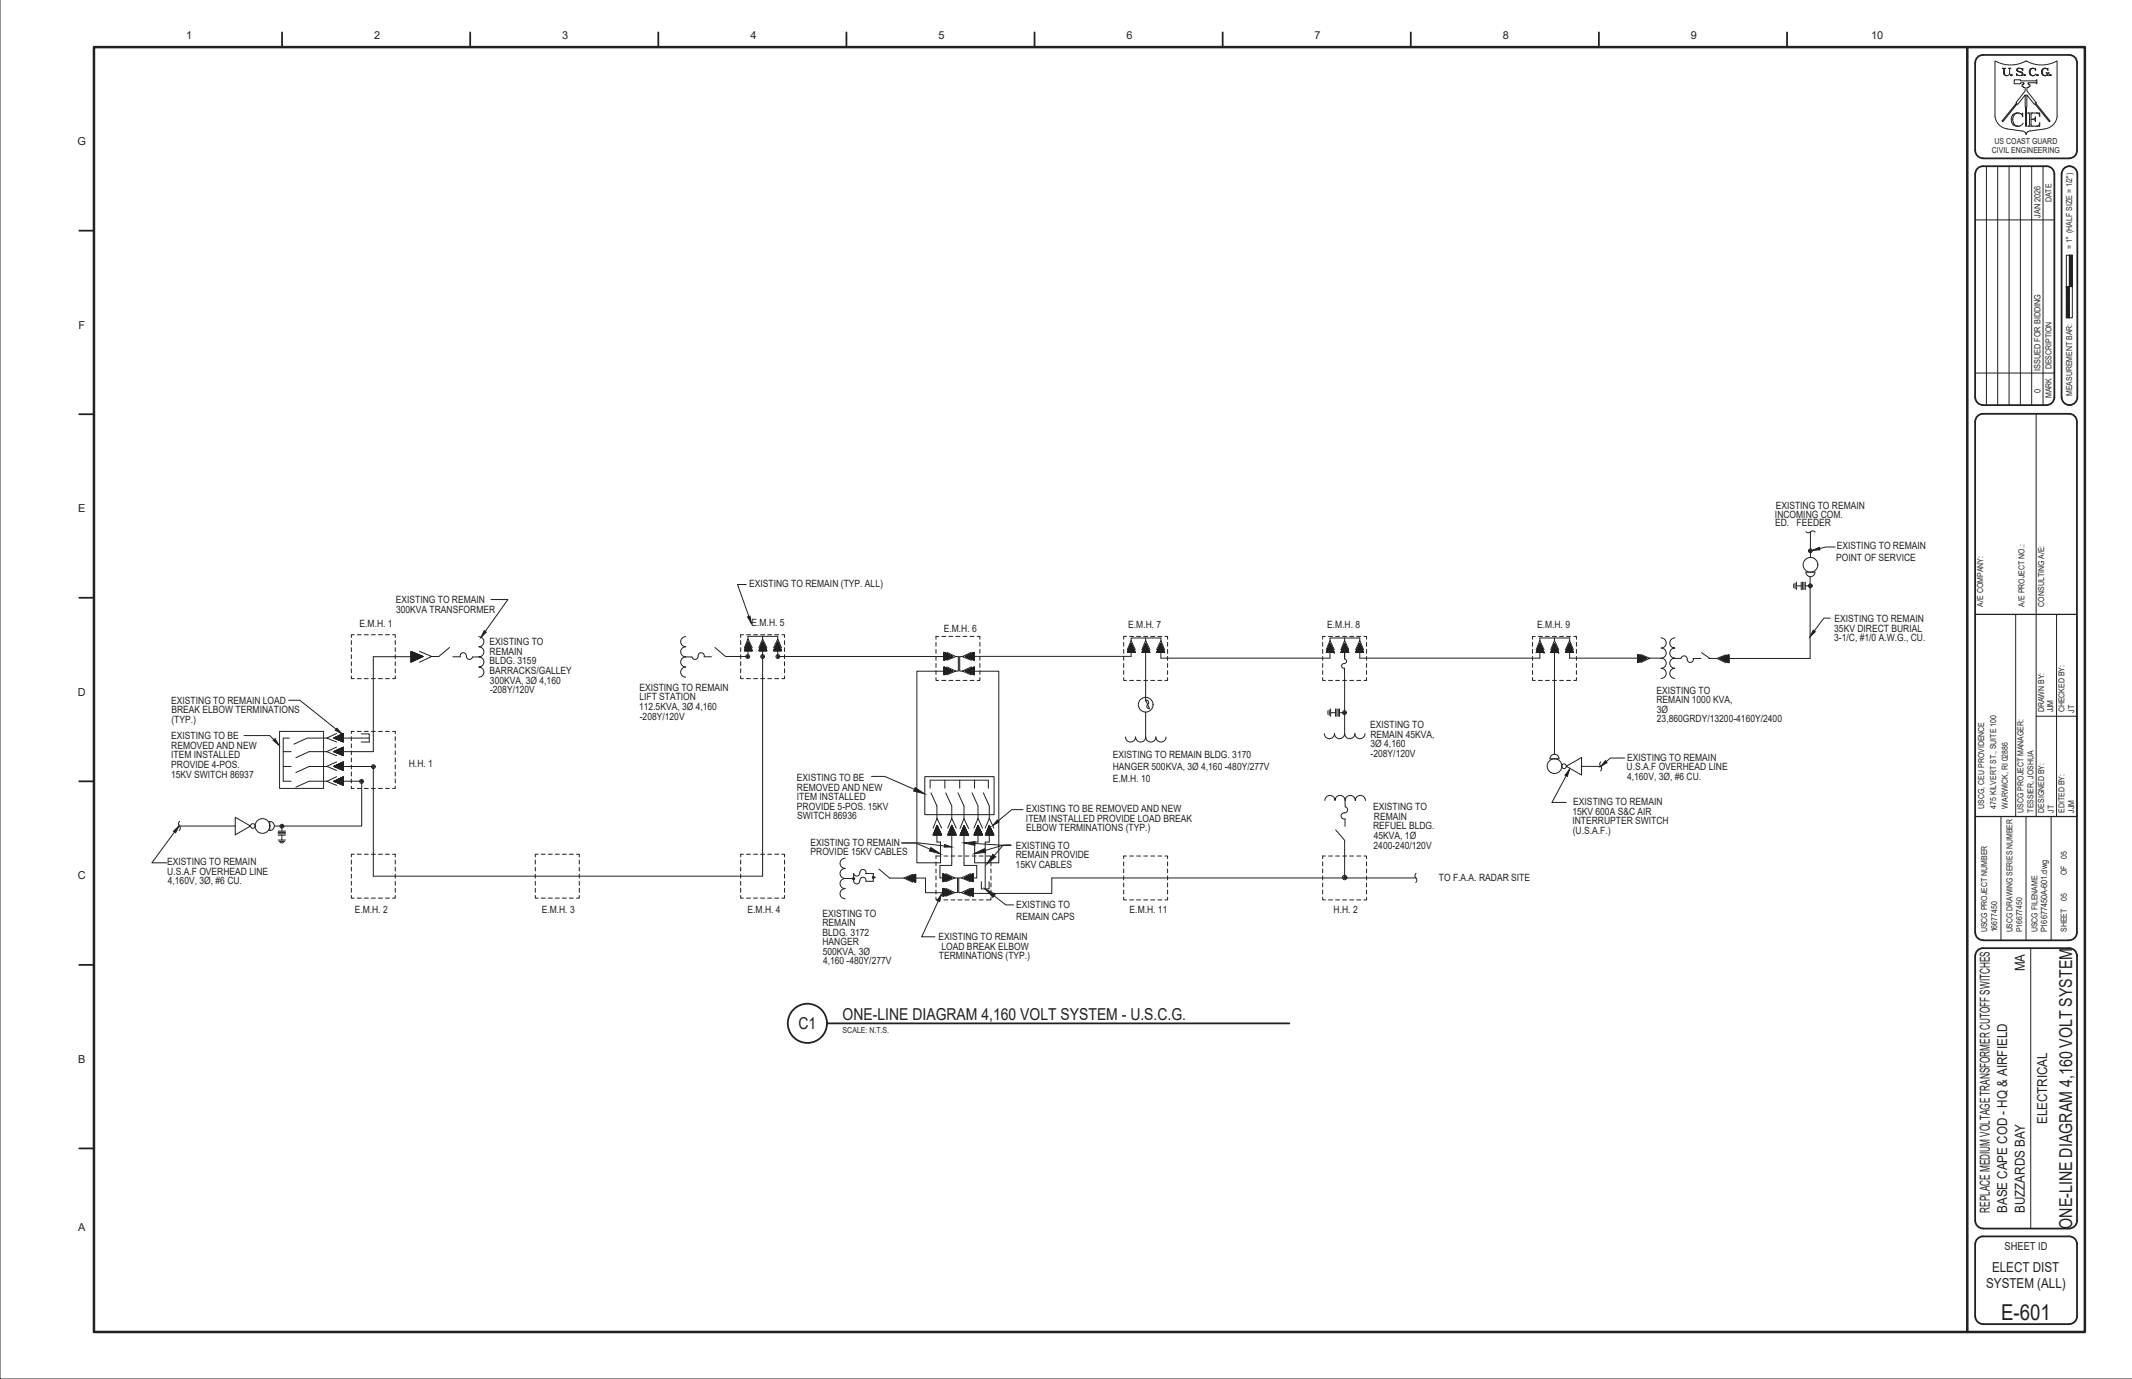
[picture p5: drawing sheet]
<svg xmlns="http://www.w3.org/2000/svg" width="864mm" height="559mm" viewBox="0 0 864 559" stroke-linecap="round" stroke-linejoin="round" font-family="sans-serif">
<defs><g id="words">
<text font-size="8.9" fill="#231f20" x="810.6" y="534.7">E-601</text>
<text font-size="7.2" fill="#231f20" x="839.3" y="497.9" transform="rotate(-90 839.3 497.9)">ONE-LINE DIAGRAM 4,160 VOLT SYSTEM</text>
<g font-size="6.7" fill="#231f20">
<text x="341.3" y="413.3">ONE-LINE DIAGRAM 4,160 VOLT SYSTEM - U.S.C.G.</text>
<text x="323.4" y="417.1">C1</text>
</g>
<g font-size="5.5" fill="#231f20">
<text x="820.3" y="393.7" transform="rotate(-90 820.3 393.7)">MA</text>
<text x="829.2" y="455.5" transform="rotate(-90 829.2 455.5)">ELECTRICAL</text>
<text x="806" y="491.5" transform="rotate(-90 806 491.5)">REPLACE MEDIUM VOLTAGE TRANSFORMER CUTOFF SWITCHES</text>
<text x="813.1" y="491.5" transform="rotate(-90 813.1 491.5)">BASE CAPE COD - HQ &amp; AIRFIELD</text>
<text x="820.2" y="491.5" transform="rotate(-90 820.2 491.5)">BUZZARDS BAY</text>
<text x="806.9" y="515.3">ELECT DIST</text>
<text x="804.5" y="522">SYSTEM (ALL)</text>
</g>
<g font-size="4.4" fill="#231f20">
<text x="75.4" y="15.6">1</text>
<text x="151.6" y="15.6">2</text>
<text x="227.8" y="15.6">3</text>
<text x="304" y="15.6">4</text>
<text x="380.2" y="15.6">5</text>
<text x="456.3" y="15.6">6</text>
<text x="532.5" y="15.6">7</text>
<text x="608.7" y="15.6">8</text>
<text x="684.9" y="15.6">9</text>
<text x="758" y="15.6">10</text>
<text x="31.4" y="58.8">G</text>
<text x="31.8" y="133.2">F</text>
<text x="31.7" y="207.6">E</text>
<text x="31.5" y="281.9">D</text>
<text x="31.5" y="356.3">C</text>
<text x="31.7" y="430.7">B</text>
<text x="31.7" y="498.7">A</text>
<text x="812" y="506.3">SHEET ID</text>
</g>
<g font-size="4.1" fill="#231f20">
<text x="719" y="209.9">INCOMING COM.</text>
<text x="719.3" y="206.4">EXISTING TO REMAIN</text>
<text x="719" y="213.3">ED.</text>
<text x="727.7" y="213.3">FEEDER</text>
<text x="743.8" y="227.2">POINT OF SERVICE</text>
<text x="744" y="222.3">EXISTING TO REMAIN</text>
<text x="303.5" y="238">EXISTING TO REMAIN (TYP. ALL)</text>
<text x="160.3" y="244.2">EXISTING TO REMAIN</text>
<text x="160.4" y="248.3">300KVA TRANSFORMER</text>
<text x="145.7" y="254">E.M.H. 1</text>
<text x="304.4" y="253.6">E.M.H. 5</text>
<text x="382.3" y="256.2">E.M.H. 6</text>
<text x="457" y="254.6">E.M.H. 7</text>
<text x="537.6" y="254.6">E.M.H. 8</text>
<text x="622.6" y="254.6">E.M.H. 9</text>
<text x="743" y="255.9">35KV DIRECT BURIAL</text>
<text x="743.1" y="252.1">EXISTING TO REMAIN</text>
<text x="198.3" y="261.5">EXISTING TO</text>
<text x="743" y="259.8">3-1/C, #1/0 A.W.G., CU.</text>
<text x="198.3" y="265.4">REMAIN</text>
<text x="198.3" y="269.2">BLDG. 3159</text>
<text x="198.3" y="273.1">BARRACKS/GALLEY</text>
<text x="198.5" y="277.1">300KVA, 3Ø 4,160</text>
<text x="198.5" y="280.9">-208Y/120V</text>
<text x="259" y="280">EXISTING TO REMAIN</text>
<text x="671" y="281.2">EXISTING TO</text>
<text x="69.4" y="285.2">EXISTING TO REMAIN LOAD</text>
<text x="258.9" y="287.8">112.5KVA, 3Ø 4,160</text>
<text x="259" y="283.8">LIFT STATION</text>
<text x="671" y="284.9">REMAIN 1000 KVA,</text>
<text x="69.4" y="289.1">BREAK ELBOW TERMINATIONS</text>
<text x="69.5" y="292.9">(TYP.)</text>
<text x="259.2" y="291.6">-208Y/120V</text>
<text x="671.1" y="288.8">3Ø</text>
<text x="671.2" y="292.5">23,860GRDY/13200-4160Y/2400</text>
<text x="69.4" y="299.6">EXISTING TO BE</text>
<text x="555" y="295.1">EXISTING TO</text>
<text x="555.1" y="298.9">REMAIN 45KVA,</text>
<text x="69.4" y="303.4">REMOVED AND NEW</text>
<text x="555.2" y="302.9">3Ø 4,160</text>
<text x="69.3" y="307.3">ITEM INSTALLED</text>
<text x="69.4" y="311.2">PROVIDE 4-POS.</text>
<text x="165.6" y="310.9">H.H. 1</text>
<text x="450.8" y="307">EXISTING TO REMAIN BLDG. 3170</text>
<text x="450.8" y="312">HANGER 500KVA, 3Ø 4,160 -480Y/277V</text>
<text x="555.2" y="306.7">-208Y/120V</text>
<text x="659.1" y="308.3">EXISTING TO REMAIN</text>
<text x="69.3" y="315.1">15KV SWITCH 86937</text>
<text x="322.8" y="316.5">EXISTING TO BE</text>
<text x="450.8" y="316.8">E.M.H. 10</text>
<text x="658.9" y="312.2">U.S.A.F OVERHEAD LINE</text>
<text x="659.1" y="316.1">4,160V, 3Ø, #6 CU.</text>
<text x="322.8" y="320.3">REMOVED AND NEW</text>
<text x="322.8" y="324.2">ITEM INSTALLED</text>
<text x="322.8" y="328.1">PROVIDE 5-POS. 15KV</text>
<text x="415.6" y="329.1">EXISTING TO BE REMOVED AND NEW</text>
<text x="556.2" y="328.3">EXISTING TO</text>
<text x="637.3" y="326.2">EXISTING TO REMAIN</text>
<text x="323" y="332">SWITCH 86936</text>
<text x="415.6" y="333">ITEM INSTALLED PROVIDE LOAD BREAK</text>
<text x="556.5" y="332.1">REMAIN</text>
<text x="636.9" y="330.1">15KV 600A S&amp;C AIR</text>
<text x="636.9" y="334.1">INTERRUPTER SWITCH</text>
<text x="415.6" y="336.9">ELBOW TERMINATIONS (TYP.)</text>
<text x="556.2" y="336">REFUEL BLDG.</text>
<text x="556.5" y="340">45KVA, 1Ø</text>
<text x="637.1" y="338.1">(U.S.A.F.)</text>
<text x="328.3" y="342.7">EXISTING TO REMAIN</text>
<text x="328.3" y="346.6">PROVIDE 15KV CABLES</text>
<text x="411.5" y="344">EXISTING TO</text>
<text x="411.5" y="347.9">REMAIN PROVIDE</text>
<text x="556.4" y="343.8">2400-240/120V</text>
<text x="67.7" y="350.5">EXISTING TO REMAIN</text>
<text x="411.4" y="351.7">15KV CABLES</text>
<text x="67.7" y="354.4">U.S.A.F OVERHEAD LINE</text>
<text x="68" y="358.3">4,160V, 3Ø, #6 CU.</text>
<text x="582.8" y="356.9">TO F.A.A. RADAR SITE</text>
<text x="143.7" y="370.2">E.M.H. 2</text>
<text x="219.4" y="370.1">E.M.H. 3</text>
<text x="302.8" y="370.2">E.M.H. 4</text>
<text x="333.2" y="371.4">EXISTING TO</text>
<text x="411.6" y="368.1">EXISTING TO</text>
<text x="457.6" y="370.2">E.M.H. 11</text>
<text x="540.2" y="370.2">H.H. 2</text>
<text x="333.2" y="375.2">REMAIN</text>
<text x="411.6" y="373">REMAIN CAPS</text>
<text x="333.2" y="379.1">BLDG. 3172</text>
<text x="333.2" y="383">HANGER</text>
<text x="380.2" y="381">EXISTING TO REMAIN</text>
<text x="333.3" y="386.9">500KVA, 3Ø</text>
<text x="380.3" y="388.7">TERMINATIONS (TYP.)</text>
<text x="381.4" y="384.9">LOAD BREAK ELBOW</text>
<text x="333.4" y="390.8">4,160 -480Y/277V</text>
</g>
<g font-size="3.5" fill="#231f20">
<text x="826.6" y="88.3" transform="rotate(-90 826.6 88.3)">JAN 2026</text>
<text x="826.6" y="150.4" transform="rotate(-90 826.6 150.4)">ISSUED FOR BIDDING</text>
<text x="826.6" y="159.1" transform="rotate(-90 826.6 159.1)">0</text>
<text x="829.2" y="377.9" transform="rotate(-90 829.2 377.9)">P16677450A-601.dwg</text>
</g>
<g font-size="3.3" fill="#231f20">
<text x="807.9" y="58.3">US COAST GUARD</text>
<text x="806.8" y="62">CIVIL ENGINEERING</text>
<text x="831" y="82" transform="rotate(-90 831 82)">DATE</text>
<text x="839.4" y="101" transform="rotate(-90 839.4 101)">= 1&quot; (HALF SIZE = 1/2&quot;)</text>
<text x="831" y="149.6" transform="rotate(-90 831 149.6)">DESCRIPTION</text>
<text x="831" y="161.3" transform="rotate(-90 831 161.3)">MARK</text>
<text x="839.4" y="160.5" transform="rotate(-90 839.4 160.5)">MEASUREMENT BAR:</text>
<text x="803.4" y="245.8" transform="rotate(-90 803.4 245.8)">A/E COMPANY:</text>
<text x="820" y="245.8" transform="rotate(-90 820 245.8)">A/E PROJECT NO.:</text>
<text x="828.1" y="245.8" transform="rotate(-90 828.1 245.8)">CONSULTING A/E:</text>
<text x="828" y="288.7" transform="rotate(-90 828 288.7)">DRAWN BY:</text>
<text x="831.7" y="288.7" transform="rotate(-90 831.7 288.7)">JJM</text>
<text x="836.2" y="288.7" transform="rotate(-90 836.2 288.7)">CHECKED BY:</text>
<text x="840.2" y="288.8" transform="rotate(-90 840.2 288.8)">JT</text>
<text x="803.8" y="327.7" transform="rotate(-90 803.8 327.7)">USCG, CEU PROVIDENCE</text>
<text x="808.6" y="327.7" transform="rotate(-90 808.6 327.7)">475 KILVERT ST., SUITE 100</text>
<text x="813.3" y="327.7" transform="rotate(-90 813.3 327.7)">WARWICK, RI 02886</text>
<text x="819.7" y="329.3" transform="rotate(-90 819.7 329.3)">USCG PROJECT MANAGER:</text>
<text x="823.6" y="329.3" transform="rotate(-90 823.6 329.3)">TESSIER, JOSHUA</text>
<text x="828" y="329.3" transform="rotate(-90 828 329.3)">DESIGNED BY:</text>
<text x="831.9" y="329.3" transform="rotate(-90 831.9 329.3)">JT</text>
<text x="836.2" y="329.3" transform="rotate(-90 836.2 329.3)">EDITED BY:</text>
<text x="840.2" y="329.3" transform="rotate(-90 840.2 329.3)">JJM</text>
<text x="837.3" y="348" transform="rotate(-90 837.3 348)">05</text>
<text x="837.3" y="354.5" transform="rotate(-90 837.3 354.5)">OF</text>
<text x="837.3" y="365" transform="rotate(-90 837.3 365)">05</text>
<text x="805" y="377.9" transform="rotate(-90 805 377.9)">USCG PROJECT NUMBER</text>
<text x="808.9" y="377.9" transform="rotate(-90 808.9 377.9)">16677450</text>
<text x="815.1" y="377.9" transform="rotate(-90 815.1 377.9)">USCG DRAWING SERIES NUMBER</text>
<text x="819.1" y="377.9" transform="rotate(-90 819.1 377.9)">P16677450</text>
<text x="825.3" y="377.9" transform="rotate(-90 825.3 377.9)">USCG FILENAME</text>
<text x="837.3" y="377.7" transform="rotate(-90 837.3 377.7)">SHEET</text>
<text x="341.3" y="418.6">SCALE: N.T.S.</text>
</g>
</g></defs>
<g fill="none" stroke="#231f20" stroke-width=".41">
<path d="M142.3 259.6v1.6M143.5 257.2h-1.2v1.1M144.7 257.2h1.6M147.6 257.2h1.6M150.5 257.2h1.5M153.3 257.2h1.6M156.2 257.2h1.5M159 257.2h1.1v1.1M160.1 259.6v1.6M194 258a2.05 2.05 0 0 1 2 2 2.05 2.05 0 0 1-2 2.1 2.05 2.05 0 0 1 2 2 2.05 2.05 0 0 1-2 2.1 2.05 2.05 0 0 1 2 2 2.05 2.05 0 0 1-2 2.1 2.05 2.05 0 0 1 2 2.1 2.05 2.05 0 0 1-2 2M277.8 258a2.05 2.05 0 0 0-2.1 2 2.05 2.05 0 0 0 2.1 2.1 2.05 2.05 0 0 0-2.1 2 2.05 2.05 0 0 0 2.1 2.1M300 259.6v1.6"/>
<path d="M301.1 257.2h-1.1v1.1M302.4 257.2h1.6M305.3 257.2h1.5M308.1 257.2h1.6M311 257.2h1.5M313.8 257.2h1.6M315 257.9h-12v1M316.7 257.2h1.1v1.1M317.8 259.6v1.6M142.3 273.9v1.1h1.2M142.3 262.5v1.5M142.3 265.3v1.6"/>
<path d="M142.3 268.2v1.5M142.3 271v1.6M144.7 275h1.6M147.6 275h1.6M150.5 275h1.5M153.3 275h1.6M156.2 275h1.5M160.1 262.5v1.5M160.1 265.3v1.6M160.1 268.2v1.5M160.1 271v1.6M160.1 273.9v1.1h-1.1"/>
<path d="M166.5 264.1l2.8 2.9M166.5 264.2l2.7 2.8M166.5 264.4l2.7 2.7M166.5 264.6l2.5 2.6-2.5-2.5M166.5 264.8l2.4 2.4M166.5 265l2.2 2.3M166.5 265.2l2.1 2.1M166.5 265.3l2 2.1M166.5 265.4l1.9 2M166.5 265.5l1.9 1.9M166.5 265.6l1.7 1.9M166.5 265.9l1.6 1.6"/>
<path d="M166.5 263.9l4.9 2.1-.2-.1M166.5 266l1.5 1.6M166.5 266.2l1.4 1.4M166.5 266.4l1.3 1.3M166.5 266.5l1.2 1.3M166.5 266.6l1 1.2M166.5 267l.9 .9M166.5 267l.8 .9M166.5 267.2l.7 .8M166.5 267.3l.6 .7M166.5 267.4l.6 .6M166.5 267.7l.4 .4"/>
<path d="M166.5 267.8l.3 .3-.3-.2M166.5 268.2h.2M166.5 264l3 2.9M166.6 264l2.9 2.9M166.8 264.1l2.7 2.8M166.9 264.2l2.7 2.6M167 268.1l-.5-.6 .5 .6M167.1 264.2l2.6 2.6M167.2 264.3l2.6 2.5M167.4 264.3l2.4 2.4M167.7 264.5l2.2 2.2M167.8 264.5l2.2 2.2"/>
<path d="M168 267.6l-1.5-1.5h-15.3v38.5M168 264.6l2.1 2.1M168.1 264.6l2 2M168.4 264.8l1.8 1.8-1.6-1.8M168.7 264.9l1.6 1.6M168.9 265l1.5 1.4M169.2 265.1l1.3 1.3-1.2-1.3M169.5 265.2l1.1 1.2M169.6 265.3l1.1 1.1-.9-1.1M169.9 265.4l.9 .9-.7-.9M169.9 263.9l5 2.1-5 2.3M170.2 265.5l.7 .7"/>
<path d="M170.3 265.6l.7 .6M170.6 265.7l.5 .4-.3-.4M170.9 265.8l.3 .3M171.1 265.9l.2 .2M171.4 266l-4.9 2.3M182.1 262.4l-4.3 3.6h-2.9M188.9 265.8a1.25 1.25 0 0 0-1.4-1.3 1.25 1.25 0 0 0-1 1.6h-3.1M188.9 265.8a1.25 1.25 0 0 0 1.1 1.4 1.25 1.25 0 0 0 1.4-1h2.5M277.7 266.2h2.5M277.8 266.2a2.05 2.05 0 0 0-2.1 2 2.05 2.05 0 0 0 2.1 2.1 2.05 2.05 0 0 0-2.1 2.1 2.05 2.05 0 0 0 2.1 2M282.8 265.8a1.25 1.25 0 0 1-1.1 1.4 1.25 1.25 0 0 1-1.4-1M282.8 265.8a1.25 1.25 0 0 1 1.4-1.3 1.25 1.25 0 0 1 1 1.6h3"/>
<path d="M289.6 262.4l4.3 3.6h9.1v-2M300 273.9v1.1h1.1M300 262.5v1.5M300 265.3v1.6M300 268.2v1.5M300 271v1.6M301.5 262.6l1.5-3.7 1.7 3.7M301.6 263.4l2-2.1-2 2.2M302.4 275h1.6M302.6 261l.6-.5-.6 .6M302.9 260.2v.2M303 260.1h.1"/>
<path d="M303.1 263.7l1.1-1.1-1.2 1.1M303.1 260.3l-.4 .4M303.1 260.4l-.4 .5M303.2 260.5l-.7 .7M303.2 260.6l-.8 .8M303.2 260.6l-.7 .7M303.3 260.6l-1 1M303.3 260.7l-1.1 1.3M303.4 260.9l-1.3 1.3M303.4 260.9l-1.3 1.4M303.4 261l-1.4 1.5M303.4 261l-1.4 1.4"/>
<path d="M303.5 261.1l-1.6 1.6M303.5 261.1l-1.6 1.5M303.5 261.2l-1.7 1.7M303.6 261.2l-1.9 1.9M303.7 261.5l-2.2 2.2 1.5-3.6 1.7 3.6M303.7 261.5l-2.2 2.1M303.7 261.7l-2 2M303.8 261.7l-2 2M303.8 261.8l-1.9 1.9M303.9 261.9l-1.9 1.8M303.9 262l-1.7 1.7M304 262.1l-1.7 1.6"/>
<path d="M304 262.2l-1.5 1.5M304 262.3l-1.4 1.4M304.1 262.4l-1.3 1.3M304.2 262.5l-1.3 1.2M304.2 262.8l-1.1 .9M304.3 262.8l-.9 .9M304.3 262.9l-.8 .8M304.4 263l-.7 .7M304.4 263.1l-.6 .6M304.5 263.2l-.6 .5M304.5 263.3l-.5 .4M304.5 263.4l-.3 .3"/>
<path d="M304.6 263.5l-.3 .2M304.6 263.6l-.1 .1M304.7 263.7h.1M305.3 275h1.5M307.6 263.4l1.9-2-2 2.1M307.7 263.1l1.8-1.8-1.9 1.8M307.8 262.6l1.6-1.5-1.6 1.6M308.1 275h1.6M308.1 262l1.2-1.1-1.3 1.3M308.2 263.7l1.6-1.7-1.7 1.7M308.9 265.3v89.7h-157.7M308.9 260.1l-.1 .2"/>
<path d="M309 263.7l1-1.2-1.3 1.2 1.3-1.4-1.4 1.4M309 260.2l-.3 .3M309 260.3l-.4 .4M309 260.3l-.3 .3M309.1 260.4l-.6 .6M309.1 260.4l-.5 .5M309.1 260.5l-.7 .7M309.1 260.5l-.6 .6M309.1 263.7l1-1.1-1.1 1.1M309.2 260.6l-.9 1M309.2 260.6l-.8 .7M309.2 260.7l-1 1"/>
<path d="M309.2 260.8l-1 1M309.3 260.9l-1.4 1.5M309.4 261.2l-1.7 1.7 1.8-1.7M309.5 261.3l-1.9 2M309.5 263.7l.8-.7-.8 .7M309.6 261.5l-2.1 2.1M309.6 261.5l-2.2 2.2M309.6 261.6l-2 2.1M309.7 261.8l-1.9 1.9M309.8 261.9l-1.9 1.8M309.8 262l-1.7 1.7M309.9 262.2l-1.5 1.5"/>
<path d="M309.9 262.3l-1.4 1.4M310 262.3l-1.5 1.4M310.2 262.8l-1 .9M310.2 262.8l-.8 .9 .9-.8M310.3 263.1l-.7 .6 .7-.6M310.3 263.1l-.5 .6M310.4 263.3l-.4 .4M310.4 263.4l-.3 .3M310.5 263.4l-.4 .3M310.6 263.7h-.3M310.6 263.7h.1M311 275h1.5"/>
<path d="M313.8 275h1.6M317.8 262.5v1.5M317.8 265.3v1.6M317.8 268.2v1.5M317.8 271v1.6M317.8 273.9v1.1h-1.1M113.2 296.4h17.9v23.1h-17.9zM114.7 299.1v17.5h3.2M142.3 298.5v1.6M143.5 296.4h-1.2v.9M144.7 296.4h1.6M147.6 296.4h1.6"/>
<path d="M150.5 296.4h1.5M153.3 296.4h1.6M156.2 296.4h1.5M159 296.4h1.1v.9M160.1 298.5v1.6M114.7 310.6h3.2M114.7 304.6h3.2M125.2 310.6l-5.4 2.5M132.4 304.6h-7.2l-5.4 2.4M132.5 316.6h-7.3l-5.4 2.4M135.2 310.6h16M142.3 318.6v.9h1.2"/>
<path d="M142.3 301.4v1.6M142.3 304.3v1.6M142.3 307.1v1.6M142.3 310v1.6M142.3 312.8v1.7M142.3 315.7v1.6M144.7 319.5h1.6M147.6 319.5h1.6M150.5 319.5h1.5M153.3 319.5h1.6M156.2 319.5h1.5M160.1 318.6v.9h-1.1"/>
<path d="M160.1 301.4v1.6M160.1 304.3v1.6M160.1 307.1v1.6M160.1 310v1.6M160.1 312.8v1.7M160.1 315.7v1.6M142.3 348.5v1.6M142.3 351.4v1.6M142.3 354.2v1.7M142.3 357.1v1.6M142.3 360v1.6M143.5 346.2h-1.2v1.1"/>
<path d="M144.7 346.2h1.6M147.6 346.2h1.6M150.5 346.2h1.5M153.3 346.2h1.6M156.2 346.2h1.5M159 346.2h1.1v1.1M160.1 348.5v1.6M160.1 351.4v1.6M160.1 354.2v1.7M160.1 357.1v1.6M160.1 360v1.6M216.8 348.5v1.6"/>
<path d="M216.8 351.4v1.6M216.8 354.2v1.7M216.8 357.1v1.6M216.8 360v1.6M218 346.2h-1.2v1.1M219.2 346.2h1.6M222.1 346.2h1.6M225 346.2h1.5M227.8 346.2h1.6M230.7 346.2h1.5M233.5 346.2h1.2v1.1M234.7 348.5v1.6"/>
<path d="M234.7 351.4v1.6M234.7 354.2v1.7M234.7 357.1v1.6M234.7 360v1.6M300 348.5v1.6M300 351.4v1.6M300 354.2v1.7M300 357.1v1.6M300 360v1.6M301.1 346.2h-1.1v1.1M302.4 346.2h1.6M305.3 346.2h1.5"/>
<path d="M308.1 346.2h1.6M311 346.2h1.5M313.8 346.2h1.6M316.7 346.2h1.1v1.1M317.8 348.5v1.6M317.8 351.4v1.6M317.8 354.2v1.7M317.8 357.1v1.6M317.8 360v1.6M142.3 362.8v1.1h1.2M144.7 363.9h1.6M147.6 363.9h1.6"/>
<path d="M150.5 363.9h1.5M153.3 363.9h1.6M156.2 363.9h1.5M160.1 362.8v1.1h-1.1M216.8 362.8v1.1h1.2M219.2 363.9h1.6M222.1 363.9h1.6M225 363.9h1.5M227.8 363.9h1.6M230.7 363.9h1.5M234.7 362.8v1.1h-1.2M300 362.8v1.1h1.1"/>
<path d="M302.4 363.9h1.6M305.3 363.9h1.5M308.1 363.9h1.6M311 363.9h1.5M313.8 363.9h1.6M317.8 362.8v1.1h-1.1"/>
</g>
<circle cx="308.9" cy="260.1" r=".17" fill="#231f20"/>
<g fill="none" stroke="#231f20" stroke-width=".41">
<path d="M308.9 257.9v1M315 257.9v1M380.2 257.9h-1.1v1.1M381.5 257.9h1.6M384.4 257.9h1.6M387.2 257.9h1.6M390.1 257.9h1.6M392.9 257.9h1.6M395.8 257.9h1.1v1.1M456.3 257.9h-1.1v1.1M457.6 257.9h1.5M460.4 257.9h1.6"/>
<path d="M463.3 257.9h1.6M466.1 257.9h1.6M469 257.9h1.6M471.8 257.9h1.1v1.1M307.4 263.7l1.5-3.6 1.7 3.6M307.4 262.6l1.5-3.7 1.7 3.7M313.4 262.6l1.6-3.7 1.6 3.7M313.4 263.7h.1M313.4 263.5l.3 .2M313.4 263.6l.2 .1M313.5 263.4l.3 .3M313.5 263.3l.4 .4"/>
<path d="M313.6 263.2l.6 .5M313.6 263.1l.7 .6M313.7 263l.8 .7M313.8 262.8l.7 .9M313.9 262.6l1.1 1.1-1.1-1.1M313.9 262.4l1.4 1.3M313.9 262.5l1.3 1.2M314 262.3l1.4 1.4M314 262.2l1.6 1.5M314.1 262.1l1.6 1.6M314.1 262l1.7 1.7M314.2 262l1.8 1.7"/>
<path d="M314.2 261.9l1.9 1.8M314.3 261.7l2 2M314.4 261.5l2.1 2.1M314.6 261l1.5 1.5M314.6 260.9l1.4 1.5M314.7 260.8l1.1 1.2M314.7 260.7l1.1 1.1M314.7 260.7l1.1 1M314.8 260.6l.8 .9M314.9 260.4l.5 .6M314.9 263.7l-1-1.1 1 1.1M315 260.3l.3 .2"/>
<path d="M315 260.2l.2 .2M315 264v2h67.4M315 260.1h.1M315.1 260.2l.1 .1M315.3 260.6l-.4-.2 .4 .3M315.5 261.2l-.7-.6 .8 .8M315.9 262l-1.2-1.1 1.2 1.3M316.1 262.6l-1.5-1.5 1.5 1.6M316.2 262.8l-1.7-1.6 1.7 1.7M316.3 263.1l-1.8-1.8 1.9 1.8M316.4 263.4l-1.9-2.1 2 2.2M316.4 263.7l-2-2.2 2.2 2.2-1.6-3.6-1.6 3.6"/>
<path d="M379.1 274.6v1.1h1.1M379.1 260.3v1.6M379.1 263.1v1.7M379.1 266v1.6M379.1 268.9v1.6M379.1 271.7v1.6M381.5 275.7h1.6M384.4 275.7h1.6M387.2 275.7h1.6M390.1 275.7h1.6M392.9 275.7h1.6M394.4 266h63.8"/>
<path d="M396.9 260.3v1.6M396.9 263.1v1.7M396.9 266v1.6M396.9 268.9v1.6M396.9 271.7v1.6M396.9 274.6v1.1h-1.1M455.2 274.6v1.1h1.1M455.2 260.3v1.6M455.2 263.1v1.7M455.2 266v1.6M455.2 268.9v1.6M455.2 271.7v1.6"/>
<path d="M457.6 275.7h1.5M460.4 275.7h1.6M463.3 275.7h1.6M466.1 275.7h1.6M469 275.7h1.6M472.9 260.3v1.6M472.9 263.1v1.7M472.9 266v1.6M472.9 268.9v1.6M472.9 271.7v1.6M472.9 274.6v1.1h-1.1M151.2 310.6v44.4"/>
<path d="M374.6 314.7h28.1v15.4h-28.1zM382.7 316.1v3.3M388.7 316.1v3.3M394.8 316.1v3.3M400.3 316.1h-23.5v3.3M377.1 321.3l2.4 5.3v5.1M383.1 321.3l2.4 5.3M388 321.3l2.5 5.3M393.7 321.3l2.5 5.3v5.1M379.1 349.2v1.7M379.1 352.1v1.6M379.1 355v1.6"/>
<path d="M379.1 357.8v1.6M381.1 346.9h-2v1.1M382.4 346.9h1.5M385.2 346.9h1.6M388.1 346.9h1.5M388.4 355.8h1l3.7 1.5M390.9 346.9h1.6M391.9 355.1l2.2 2.1M392.1 355l2.2 2M392.3 354.9l2 1.9M392.4 354.9l1.9 1.8M392.6 354.9l1.7 1.5"/>
<path d="M392.7 354.8l1.6 1.6M392.9 354.7l1.4 1.4M393.1 354l-3.7 1.8M393.4 354.5l.9 .8M393.5 354.4l.8 .8-.8-.8M393.7 354.3l.6 .6M393.8 354.3l.5 .4M393.8 346.9h1.6M394 354.2l.3 .5M394 354.2l.3 .3-.3-.3M394.3 354.2l-3.7 1.6 3.7 1.5-2.3-2.2 2 2.1M394.3 354.2v.1"/>
<path d="M394.3 354.9l-.7-.6 .7 .7M394.3 355.9l-1.3-1.2 1.3 1.2M394.3 356.2l-1.5-1.4 1.5 1.5M395.6 350.7v5.1h-1.4l-1.1-1.2 1.2 1.1-1.1-1.2 1.1 .9M396.6 346.9h1.6M399.5 346.9h1.9v1.1M401.4 349.2v1.7M401.4 352.1v1.6M401.4 355v1.6M401.4 357.8v1.6M455.2 349.2v1.7M455.2 352.1v1.6"/>
<path d="M455.2 355v1.6M455.2 357.8v1.6M456.3 346.9h-1.1v1.1M457.6 346.9h1.5M460.4 346.9h1.6M463.3 346.9h1.6M466.1 346.9h1.6M469 346.9h1.6M471.8 346.9h1.1v1.1M472.9 349.2v1.7M472.9 352.1v1.6M472.9 355v1.6"/>
<path d="M472.9 357.8v1.6M379.1 363.6v1.1h2M379.1 360.7v1.6M382.4 364.7h1.5M385.2 364.7h1.6M388.1 364.7h1.5M390.9 364.7h1.6M393.8 364.7h1.6M396.6 364.7h1.6M401.4 363.6v1.1h-1.9M401.4 360.7v1.6M455.2 363.6v1.1h1.1"/>
<path d="M455.2 360.7v1.6M457.6 364.7h1.5M460.4 364.7h1.6M463.3 364.7h1.6M466.1 364.7h1.6M469 364.7h1.6M472.9 360.7v1.6M472.9 363.6v1.1h-1.1"/>
</g>
<circle cx="394.3" cy="354.1" r=".17" fill="#231f20"/>
<g fill="none" stroke="#231f20" stroke-width=".41">
<path d="M456.6 263.3l1.6-3.7 1.7 3.7M456.9 264.4l2-2.1-2.1 2.1M457.1 263.4l1.6-1.5-1.9 2.1M457.5 262.4l1-.9-1.2 1.3M457.7 261.9l.7-.6-.7 .7M458 264.4l1.2-1.3-1.4 1.3 1.4-1.4-1.5 1.4M458 261l.2-.2-1.6 3.6 2.2-2.2M458.2 264.7v1.3M458.2 260.8l1.7 3.6M458.2 260.9l-.2 .3M458.3 261l-.4 .4M458.3 261.1l-.5 .5"/>
<path d="M458.3 261l-.4 .5M458.3 261.2l-.5 .6M458.3 261.1l-.5 .6M458.4 261.3l-.9 1M458.6 261.6l-1.4 1.4M458.6 261.7l-1.4 1.5M458.6 261.8l-1.5 1.5M458.8 262.1l-2.1 2.1M458.8 264.4l.7-.7-.8 .7M458.9 262.3l-2.2 2.1M459 262.5l-2 1.9M459 262.6l-1.8 1.8"/>
<path d="M459.1 262.7l-1.9 1.7M459.1 262.8l-1.7 1.6 1.7-1.6M459.1 264.4l.5-.5-.5 .5M459.1 262.9l-1.5 1.5M459.3 263.2l-1.1 1.2M459.4 263.4l-1.1 1 1.1-.9M459.5 263.6l-.9 .8M459.5 264.4l.2-.3-.4 .3M459.6 263.8l-.7 .6 .7-.6M459.7 264l-.4 .4M459.8 264.3h.1M459.8 264.4h.1"/>
<path d="M462.5 263.3l1.6-3.7 1.7 3.7M462.6 264.3l2.1-2.1-2.1 2.2M462.7 264.1l2-2-2 2.1M462.8 263.7l1.9-1.7-1.9 1.9M462.9 264.4l1.9-2.1-2.1 2.1M463.6 261.9l.7-.6-.8 .7M464 264.4l1.2-1.3-1.3 1.3M464.1 260.8h.1M464.1 260.9l-.1 .1M464.1 260.8l-.1 .1M464.1 260.9l-.2 .3M464.1 260.9l-.2 .2"/>
<path d="M464.2 261l-.4 .5M464.2 261l-.4 .4M464.2 261.1l-.5 .6M464.2 261.1l-.4 .5M464.3 261.2l-.7 .6M464.3 261.3l-.8 .8M464.4 261.4l-1.1 1.3M464.4 261.4l-.9 .8M464.4 261.6l-1.2 1.3M464.5 261.7l-1.4 1.4M464.5 261.7l-1.5 1.5M464.6 261.8l-1.6 1.6"/>
<path d="M464.6 261.8l-1.6 1.5M464.6 261.9l-1.7 1.8M464.6 261.9l-1.7 1.6M464.7 262l-2 2M464.8 262.3l-2.1 2.1M464.9 262.5l-1.9 1.9M464.9 262.6l-1.8 1.8M465 262.7l-1.8 1.7M465 262.8l-1.7 1.6M465.1 263l-1.6 1.4M465.2 263.1l-1.4 1.3M465.2 263.3l-1.1 1.1v19.3l1.6 3.5"/>
<path d="M465.3 264.4l.3-.3-.4 .3M465.3 263.4l-.9 1M465.4 263.5l-.9 .9M465.4 263.6l-.8 .8M465.5 263.7l-.8 .7M465.5 263.8l-.6 .6M465.5 263.9l-.5 .5M465.6 264l-.4 .4M465.7 264.2l-.3 .2M465.7 264.2l-.2 .2h.3l-1.7-3.6-1.6 3.6M468.5 263.3l1.7-3.7 1.5 3.7M468.5 264.4h.1"/>
<path d="M468.6 264.2l.1 .2M468.7 263.9l.6 .5M468.7 264l.4 .4M468.8 263.8l.6 .6M468.8 263.7l.8 .7M468.9 264.4l-.2-.3 .4 .3M469.1 263.3l1.1 1.1-1.2-1.1M469.1 263.1l1.6 1.3-1.4-1.6 1.5 1.6M469.3 262.8l1.6 1.6M469.3 262.7l1.8 1.7M469.3 262.6l1.9 1.8M469.4 262.5l1.9 1.9"/>
<path d="M469.5 262.3l2.1 2.1-2.1-2.1 1.9 2.1M469.5 262.2l2.2 2.2-1.5-3.6-1.7 3.6M469.7 264.4l-.8-.9 1 .9M469.7 261.8l1.6 1.6M469.8 261.7l1.4 1.4M469.9 261.5l1.2 1.4M469.9 261.4l1.1 1.2M469.9 261.4l.9 .8M470 261.3l.8 .8M470 264.4l-1-1 1.1 1M470 261.2l.6 .6M470.2 260.9l.2 .2"/>
<path d="M470.2 260.8l.1 .1M470.2 264.7v2h68.5M470.3 264.4l-1.2-1.3 1.3 1.3M470.5 261.4l-.4-.5 .4 .6M470.5 261.6l-.4-.5 .5 .6M470.7 261.9l-.7-.6 .7 .7M471.4 263.5l-1.7-1.6 1.7 1.8M471.5 263.7l-1.9-1.7 1.9 1.9M471.6 264.1l-2-2.1 2.1 2.3M464.1 283.7a1.04 1.04 0 0 1 1.2 .7 1.04 1.04 0 0 1-.6 1.3l-.2 .6 .3 .6 .9 .3M380.7 350.7v5.1h1.4M381.9 360l3.7 1.7-3.7 1.5z"/>
<path d="M381.9 356.4l1.8-1.5-1.8 1.8M381.9 354l3.7 1.8M381.9 355.6l1.2-1-1.2 1.2M381.9 354.1h.1M382 354.1l-.1 .1M382.2 354.2l-.3 .3 .3-.3h-.3M382.3 354.2l-.4 .4M382.4 354.2l-.5 .5M382.4 354.3l-.5 .4M382.5 354.3l-.6 .6M382.7 354.4l-.8 .8 .8-.8-.8 .5M382.8 354.5l-.9 .9 1-.9"/>
<path d="M382.9 356.9l1.6-1.7-1.8 1.8M382.9 354.5l-1 .9M383.1 360l3.7 1.7-3.7 1.5M383.1 354l3.7 1.8-3.7 1.5M383.2 354.6l-1.3 1.3M383.3 354.7l-1.4 1.2M383.4 354.8l-1.5 1.4M383.5 354.8l-1.6 1.5M383.8 354.9l-1.9 1.9M383.8 354.9l-1.9 2M383.9 356.4l1-1-1.3 1.2M384 355l-2.1 2"/>
<path d="M384 355l-2.1 2.2 2.2-2.2M384.2 356.4l.8-.9-1 .9M384.2 355.1l-2.3 2.2 3.7-1.5M384.3 355.1l-2.1 2.1M384.3 355.1l-2 2M384.3 355.2l-1.9 1.9M384.4 355.2l-1.9 1.8M384.4 355.2l-1.8 1.8M384.5 356.2l.6-.7-.7 .8M384.6 355.3l-1.5 1.5M384.7 355.3l-1.3 1.4M384.8 355.4l-1.3 1.3"/>
<path d="M384.9 355.4l-1.2 1.1M385.1 355.5l-.8 .8M385.1 355.9l.3-.3-.5 .5M385.2 355.6l-.6 .6M385.2 355.6l-.5 .6M385.3 355.6l-.5 .5M385.5 355.7l-.2 .2 .2-.2M385.6 355.7l-.1 .1M386.8 355.8h1.1v5.9h-1.1M388.4 355.8v5.9h1M390.6 355.8h.1M390.7 355.7l.2 .2"/>
<path d="M390.9 355.6l.5 .5M390.9 355.6l.8 .6M391.1 355.5l.7 .8M391.1 355.9l-.3-.3 .4 .4M391.2 355.5l1 .9M391.2 355.5l.8 .9M391.3 355.5l1.1 1M391.4 355.4l1.1 1.1M391.4 355.4l1.2 1.2M391.6 355.3l1.5 1.5M391.7 355.3l1.7 1.6M391.8 355.2l1.8 1.8"/>
<path d="M391.8 355.2l1.9 1.8M391.9 355.2l1.9 1.9M392.9 356.7l-1.4-1.4 1.5 1.5M393.1 360l-3.7 1.7 3.7 1.5M426 355.8h118.7M390.6 361.7l3.7-1.7v3.2z"/>
<circle cx="464.1" cy="285.6" r="2.98"/>
</g>
<circle cx="464.1" cy="283.8" r=".17" fill="#231f20"/>
<g fill="none" stroke="#231f20" stroke-width=".41">
<path d="M537.2 263.3l1.5-3.7 1.8 3.7M537.3 264.3l2.1-2.1-2.2 2.2 1.5-3.6 1.6 3.6M537.4 264.1l2-2-2.1 2.1M537.9 264.4l1.7-1.8-1.8 1.8M538.2 264.4l1.6-1.5-1.7 1.5M539.1 264.4l.9-.9-.9 .9M539.5 262.3l-2.2 2.1M539.5 262.4l-2 2M539.6 262.5l-1.9 1.9M539.8 263l-1.5 1.4M539.8 264.4l.4-.5-.5 .5M539.8 263.1l-1.3 1.3"/>
<path d="M539.8 263.1l-1.2 1.3M539.9 263.2l-1.3 1.2M539.9 263.2l-1.2 1.2 1.3-1M540 263.6l-.8 .8M540.1 263.7l-.8 .7M540.2 264.4l.1-.2-.3 .2M540.2 263.8l-.7 .6M540.3 264.1l-.4 .3M540.4 264.3l-.2 .1M455.9 298.6a2.05 2.05 0 0 0 2 2.1 2.05 2.05 0 0 0 2.1-2.1 2.05 2.05 0 0 0 2 2.1 2.05 2.05 0 0 0 2.1-2.1M464.1 288.5v10.2M464.1 298.6a2.05 2.05 0 0 0 2.1 2.1 2.05 2.05 0 0 0 2-2.1 2.05 2.05 0 0 0 2.1 2.1 2.05 2.05 0 0 0 2-2.1"/>
</g>
<circle cx="540.4" cy="264.4" r=".17" fill="#231f20"/>
<g fill="none" stroke="#231f20" stroke-width=".41">
<path d="M536.9 257.9h-1.1v1.1M538.1 257.9h1.6M541 257.9h1.6M543.9 257.9h1.6M546.7 257.9h1.6M549.6 257.9h1.6M552.4 257.9h1.2v1.1M629.7 259.6l1.7 3.7M629.7 258.5v1.1l-1.6 3.7M635.8 258.5v1.1M535.8 274.6v1.1h1.1M535.8 260.3v1.6"/>
<path d="M535.8 263.1v1.7M535.8 266v1.6M535.8 268.9v1.6M535.8 271.7v1.6M537.6 263.5l1.7-1.6-1.8 1.8M537.9 262.8l1.3-1.2-1.4 1.4M538.1 275.7h1.6M538.1 262.2l.9-.8-1 1.2M538.3 261.9l.7-.6-.8 .7M538.4 261.6l.5-.5-.6 .7M538.6 261.2l.3-.2-.4 .4M538.7 260.8h.1"/>
<path d="M538.7 264.7v2M538.8 260.9l-.2 .2 .2-.2M538.8 260.8l-.1 .1M538.9 261l-.4 .5M539 261.3l-.8 .8M539.1 261.5l-1 .9M539.2 261.7l-1.5 1.6M539.2 261.7l-1.5 1.5M539.3 262l-1.9 2M539.3 262l-1.8 1.9M541 275.7h1.6M543.1 263.3l1.6-3.7 1.7 3.7"/>
<path d="M543.6 263.2l1.5-1.4-1.5 1.6M543.7 263l1.4-1.3-1.4 1.4M543.8 264.4l1.7-1.8-1.8 1.8M543.8 262.8l1.2-1.2-1.2 1.3M543.9 275.7h1.6M544.1 262.2l.9-.8-1 1M544.2 261.9l.7-.6-.7 .7M544.3 264.4l1.4-1.4-1.5 1.4M544.4 261.2l.3-.2-.3 .4M544.7 260.8l1.7 3.6M544.7 260.8l-1.6 3.6 2.2-2.2-2.1 2.1M544.7 260.9l-.1 .1"/>
<path d="M544.7 260.9l-.2 .2M544.8 261.1l-.5 .5M544.8 261l-.4 .5M544.8 261.2l-.6 .6M544.8 261.1l-.5 .6M545 261.5l-1.1 1.2M545.2 261.9l-1.7 1.8M545.2 262l-1.8 1.9M545.3 262l-2 2M545.3 262.1l-2.1 2.1M545.4 264.4l.6-.7-.7 .7M545.4 262.3l-2.1 2.1"/>
<path d="M545.4 262.4l-2 2M545.5 262.5l-2 1.9M545.5 262.6l-1.9 1.8M545.6 262.8l-1.7 1.6M545.6 262.8l-1.6 1.6M545.7 262.9l-1.5 1.5M545.7 263.1l-1.3 1.3M545.8 263.1l-1.3 1.3 1.3-1.1M545.9 263.4l-1 1M545.9 263.5l-.9 .9M546 264.4l.2-.3-.4 .3M546.1 263.8l-.6 .6"/>
<path d="M546.1 263.9l-.5 .5M546.2 264l-.4 .4M546.3 264.4h.1M546.4 264.4h-.3M546.7 275.7h1.6M549.1 263.3l1.7-3.7 1.5 3.7M549.1 264.3l.2 .1M549.3 264l.4 .4-.5-.2M549.3 263.9l.5 .5M549.4 263.8l.6 .6M549.4 263.7l.8 .7M549.4 264.4l-.2-.2 .2 .2"/>
<path d="M549.4 263.7l.9 .7M549.5 263.5l1 .9M549.6 275.7h1.6M549.7 263.1l1.4 1.3M549.7 263l1.6 1.4M549.9 262.7l1.8 1.7M550 262.6l1.9 1.8M550 262.6l1.8 1.8M550 262.5l2 1.9M550 262.4l2.2 2M550.2 262.1l2 2M550.2 262.1l2.1 2.2"/>
<path d="M550.2 262l1.9 2M550.2 262l1.9 1.9M550.5 261.4l.9 .9M550.5 261.3l.8 .8M550.6 261.2l.7 .7M550.6 261.2l.6 .6M550.6 261.1l.6 .6M550.7 261.1l.4 .5M550.8 260.9l.2 .2M550.8 260.8l-1.7 3.6M550.8 264.7v2h72.9M550.8 264.4l-1.2-1.1 1 1.1"/>
<path d="M550.8 260.9l1.5 3.5-2.2-2.2M550.9 264.4l-1.2-1.3 1.3 1.3M551.1 261.4l-.4-.5 .4 .6M551.4 264.4l-1.6-1.6 1.7 1.6M551.6 262.6l-1.1-1.1 1.1 1.2M551.6 262.8l-1.2-1.2 1.3 1.3M551.7 263l-1.3-1.3 1.4 1.4M551.8 263.2l-1.5-1.4 1.6 1.5M551.9 263.5l-1.7-1.6 1.8 1.8M553.6 260.3v1.6M553.6 263.1v1.7M553.6 266v1.6"/>
<path d="M553.6 268.9v1.6M553.6 271.7v1.6M553.6 274.6v1.1h-1.2M628.2 264.3l2.1-2.1-2.2 2.2 1.6-3.6 1.6 3.6M629.5 264.4l1.3-1.3-1.3 1.3M629.9 264.4l1-1.1-1.2 1.1M630.3 262.1l-2.1 2.1M630.4 262.3l-2.1 2.1M630.4 262.4l-2 2M630.5 262.5l-2 1.9M630.6 262.7l-1.9 1.7M630.6 262.8l-1.8 1.6"/>
<path d="M630.6 262.8l-1.7 1.6M630.6 262.9l-1.5 1.5M630.7 262.9l-1.5 1.5M630.7 263l-1.5 1.4M630.8 263.1l-1.4 1.3M630.9 263.5l-.9 .9M631 263.5l-1 .9M631 263.6l-.9 .8M631 263.7l-.7 .7M631.1 264.4l.2-.2-.3 .2M631.1 263.7l-.7 .7M631.1 263.9l-.5 .5"/>
<path d="M631.1 263.9l-.4 .5M631.2 264.2l-.4 .2M631.3 264.3l-.2 .1M634.1 263.3l1.7-3.7 1.5 3.7M634.1 264.4h.1M634.1 264.4h.2M634.3 264l.5 .4M634.3 263.9l.6 .5M634.4 264.4l-.1-.3 .4 .3M634.5 263.6l.8 .8M634.5 263.5l1 .9M634.6 263.4l1 1"/>
<path d="M634.6 263.3l1.1 1.1M634.7 263.1l1.4 1.3M634.7 263l1.5 1.4M634.8 262.9l1.5 1.5M634.8 262.8l1.6 1.6M634.9 262.8l1.7 1.6M635 262.5l1.9 1.9M635 262.4l2.1 2M635.1 262.3l2.1 2.1M635.1 264.4l-.7-.7 .8 .7M635.1 262.2l2.2 2.2-1.5-3.6-1.7 3.6M635.2 262.1l2.1 2.2"/>
<path d="M635.2 262l2 2.1M635.3 261.9l1.7 1.8M635.3 261.8l1.6 1.7M635.3 261.7l1.5 1.5M635.4 261.6l1.3 1.3M635.4 261.6l1.3 1.2M635.5 261.5l1.1 1.2M635.5 261.5l1.1 1.1M635.6 261.2l.6 .6M635.6 261.1l.6 .6M635.7 261.1l.4 .5M635.7 261l.4 .5"/>
<path d="M635.8 260.9l.2 .2M635.8 260.8l.1 .1M635.8 264.7v2M635.8 264.4l-1.1-1.2 1.2 1.2M636 261.2l-.3-.2 .4 .4M636.3 261.9l-.7-.6 .7 .7M636.4 262.2l-.9-.8 .9 .9M636.7 264.4l-1.7-1.8 1.8 1.8M636.7 263l-1.3-1.3 1.5 1.6M536.7 324.4a2.05 2.05 0 0 1 2-2.1 2.05 2.05 0 0 1 2.1 2.1 2.05 2.05 0 0 1 2-2.1 2.05 2.05 0 0 1 2.1 2.1 2.05 2.05 0 0 1 2-2.1 2.05 2.05 0 0 1 2.1 2.1 2.05 2.05 0 0 1 2-2.1 2.05 2.05 0 0 1 2.1 2.1M541 336.3l3.7 4.2v15.3M544.8 324.4l.1 2.5a1.31 1.31 0 0 1 .9 1.7 1.31 1.31 0 0 1-1.7 .8 1.25 1.25 0 0 0-.8 1.6 1.25 1.25 0 0 0 1.5 .8v3.1"/>
<path d="M535.8 349.2v1.7M535.8 352.1v1.6M535.8 355v1.6M535.8 357.8v1.6M536.9 346.9h-1.1v1.1M538.1 346.9h1.6M541 346.9h1.6M543.9 346.9h1.6M546.7 346.9h1.6M549.6 346.9h1.6M552.4 346.9h1.2v1.1M553.6 349.3v1.6"/>
<path d="M553.6 352.1v1.6M553.6 355v1.6M553.6 357.8v1.6M535.8 363.6v1.1h1.1M535.8 360.7v1.6M538.1 364.7h1.6M541 364.7h1.6M543.9 364.7h1.6M546.7 364.7h1.6M549.6 364.7h1.6M553.6 360.7v1.6M553.6 363.6v1.1h-1.2"/>
</g>
<circle cx="631.4" cy="264.4" r=".17" fill="#231f20"/>
<g fill="none" stroke="#231f20" stroke-width=".41">
<path d="M635.8 258.5h-12.1v1.1M622.3 264.3l2.1-2.1-2.1 2.2M622.4 264.1l2-2-2.1 2.1M623.7 264.7v2M624.5 262.3l-2.2 2.1 2.2-2.1-1.9 2.1M624.6 262.5l-1.9 1.9M624.6 262.6l-1.8 1.8M624.7 262.7l-1.8 1.7M624.7 262.8l-1.6 1.6M624.8 262.9l-1.6 1.5 1.6-1.3M624.8 264.4l.4-.5-.5 .5M624.8 263.1l-1.2 1.3 1.3-1.2-1.1 1.2"/>
<path d="M625 263.4l-1.1 1M625 263.5l-.9 .9M625.1 264.4l.2-.3-.4 .3M625.1 263.6l-.8 .8M625.1 263.7l-.7 .7M625.2 263.8l-.7 .6M625.4 264.2l-.2 .2h.2M628.5 263.5l1.7-1.6-1.8 1.8M628.7 263l1.4-1.3-1.5 1.6M628.8 262.8l1.2-1.2-1.2 1.3M629.2 261.9l.7-.6-.7 .7M629.4 261.5l.4-.4-.5 .5"/>
<path d="M629.7 260.8h.1M629.7 260.9l-.1 .1M629.7 260.8l-.1 .1M629.8 260.9l-.4 .5M629.8 260.9l-.3 .2M629.8 261.2l-.6 .6M629.8 261.1l-.5 .6M629.9 261.3l-.8 .9M630 261.4l-1 1M630 261.5l-1.1 1.2M630.1 261.7l-1.5 1.5M630.3 262l-1.9 2"/>
<path d="M630.3 262l-1.9 1.9"/>
</g>
<circle cx="625.4" cy="264.4" r=".17" fill="#231f20"/>
<g fill="none" stroke="#231f20" stroke-width=".41">
<path d="M621.9 257.9h-1.1v1.1M623.1 257.9h1.7M626 257.9h1.6M628.9 257.9h1.6M631.7 257.9h1.6M634.6 257.9h1.6M637.5 257.9h1.1v1.1M672.9 258.5a2.05 2.05 0 0 1 2 2 2.05 2.05 0 0 1-2 2.1 2.05 2.05 0 0 1 2 2 2.05 2.05 0 0 1-2 2.1 2.05 2.05 0 0 1 2 2.1 2.05 2.05 0 0 1-2 2 2.05 2.05 0 0 1 2 2.1 2.05 2.05 0 0 1-2 2M678.4 258.5a2.05 2.05 0 0 0-2 2 2.05 2.05 0 0 0 2 2.1 2.05 2.05 0 0 0-2 2 2.05 2.05 0 0 0 2 2.1 2.05 2.05 0 0 0-2 2.1 2.05 2.05 0 0 0 2 2 2.05 2.05 0 0 0-2 2.1 2.05 2.05 0 0 0 2 2M620.8 274.6v1.1h1.1M620.8 260.3v1.6M620.8 263.1v1.7"/>
<path d="M620.8 266v1.6M620.8 268.9v1.6M620.8 271.7v1.6M622.2 263.3l1.5-3.7 1.8 3.7M622.7 263.2l1.5-1.4-1.5 1.5M623.1 275.7h1.7M623.5 261.5l.4-.4-.5 .6M623.7 260.8l1.8 3.6M623.8 260.8l-1.6 3.6M623.8 260.9l-.1 .1M623.8 260.9l-.2 .3M623.8 260.9l-.2 .2"/>
<path d="M623.9 261l-.4 .4M624 261.2l-.7 .7M624 261.2l-.7 .6M624 261.3l-.8 .8M624 261.3l-.8 .7M624 261.4l-1 1.2M624 261.4l-.9 .8M624.1 261.5l-1.2 1.3M624.2 261.6l-1.3 1.4M624.2 261.7l-1.4 1.4M624.2 261.8l-1.6 1.7M624.3 261.9l-1.8 2"/>
<path d="M624.3 262l-1.9 2M626 275.7h1.6M628.9 275.7h1.6M631.7 275.7h1.6M634.6 275.7h1.6M638.6 260.3v1.6M638.6 263.1v1.7M638.6 266v1.6M638.6 268.9v1.6M638.6 271.7v1.6M638.6 274.6v1.1h-1.1M72.4 334.8l-10.9 14.8h6.1"/>
</g>
<path d="M70.3 336.8l2.1-2-1.2 2.6z" fill="#231f20"/>
<g fill="none" stroke="#231f20" stroke-width=".41">
<path d="M146.5 316.6v18.1h-35.4M70.3 336.8l2.1-2-1.2 2.6zM72.8 332.9a1.25 1.25 0 0 0-.1 1.8M95.3 334.7h-22.6a1.25 1.25 0 0 1-.1 1.9M95.3 331.2l6.2 3.5-6.2 3.6zM109.3 332.9a1.84 1.84 0 0 1 1.8 1.8 1.84 1.84 0 0 1-1.8 1.8zM112.6 336.8h3.1M112.6 337.3h3.1M112.6 337.9h3.1M112.6 338.4h3.1M114.2 334.7v2.1M114.2 338.4v2"/>
<path d="M112.6 340.4h3.1M113 341h2.3M113.4 341.5h1.5"/>
<circle cx="102.4" cy="334.7" r=".95"/>
<circle cx="106.3" cy="334.7" r="2.98"/>
<circle cx="114.2" cy="334.8" r=".4"/>
<circle cx="114.2" cy="334.8" r=".78"/>
</g>
<path d="M110.6 300l.8-.7 1.5 2.6z" fill="#231f20"/>
<g fill="none" stroke="#231f20" stroke-width=".41">
<path d="M382.5 272h-11.1v77.6h9.6M394.4 272h10.2v77.6h-9.8M98.8 298.1h10.5l3.6 3.8M110.6 300l.8-.7 1.5 2.6zM385.5 326.6v5.1M390.5 326.6v5.2M385.5 349.7v1h-4.8M390.5 349.7v1h5.1M544.7 355.8h28.8M573.5 355.7a1.25 1.25 0 0 1 0 1.9M573.6 353.9a1.25 1.25 0 0 0-.1 1.9"/>
<circle cx="302.9" cy="266.1" r=".79"/>
<circle cx="302.9" cy="266.1" r=".39"/>
<circle cx="308.9" cy="266.1" r=".78"/>
<circle cx="308.9" cy="266.1" r=".39"/>
<circle cx="315.1" cy="266.1" r=".79"/>
<circle cx="315.1" cy="266.1" r=".41"/>
<circle cx="146.5" cy="316.6" r=".4"/>
<circle cx="146.5" cy="316.6" r=".78"/>
<circle cx="151.2" cy="310.7" r=".4"/>
<circle cx="151.2" cy="310.7" r=".78"/>
</g>
<path d="M196.1 255.6l.9 .6-2.1 2z" fill="#231f20"/>
<g fill="none" stroke="#231f20" stroke-width=".41">
<path d="M196.1 255.6l.9 .6-2.1 2zM198.9 243h6.8l-10.8 15.2M308.9 263.7v1.6M342.3 356h3.5M342.3 356a2.05 2.05 0 0 0-2 2 2.05 2.05 0 0 0 2 2.1 2.05 2.05 0 0 0-2 2 2.05 2.05 0 0 0 2 2.1M342.3 347.8a2.05 2.05 0 0 0-2 2 2.05 2.05 0 0 0 2 2.1 2.05 2.05 0 0 0-2 2 2.05 2.05 0 0 0 2 2.1M348.3 353.6a1.26 1.26 0 0 1-1.1 1.4 1.26 1.26 0 0 1-1.4-1v3.2a1.25 1.25 0 0 0 1.4 1 1.25 1.25 0 0 0 1.1-1.4M348.3 356.8a1.25 1.25 0 0 1 1.4-1.3 1.25 1.25 0 0 1 1.1 1.6M348.3 353.6a1.25 1.25 0 0 1 1.4-1.3 1.25 1.25 0 0 1 1.1 1.6M350.7 353.9h3v3.2h-3M353.7 355.6h.8M356 352.2l4.3 3.6h5.8"/>
<path d="M367.4 355.8h-.1M367.6 355.6l-.1 .1M367.8 355.6l-.3 .3M368 355.5l-.5 .4M368.3 355.4l-.7 .6M368.6 355.3l-.9 .7M368.7 355.2l-.9 .9 .7-.8M368.9 355.1l-1 1 .9-.9M369.4 354.9l-1.4 1.3 1.1-1.2M369.6 354.8l-1.5 1.4M369.6 356.9l1.3-1.3-1.2 1.4M369.7 354.3l-3.6 1.5 3.6 1.7"/>
<path d="M369.8 354.8l-1.6 1.5M369.9 354.7l-1.6 1.6M370.1 354.6l-1.7 1.8 1.6-1.7M370.5 354.5l-2 1.9 1.7-1.8M370.7 354.4l-2.1 2 2-2M370.8 354.3l-2.1 2.2 2.2-2.2-3.6 1.5 3.5 1.7M370.9 357.3l-.1 .2M370.9 357.2l-.2 .2M370.9 357l-.3 .4M370.9 356.8l-.4 .5M370.9 356.7l-.5 .6M370.9 356.5l-.7 .7"/>
<path d="M370.9 356.4l-.7 .8M370.9 356.3l-.8 .8M370.9 356.2l-.9 .9M370.9 356l-1 1M370.9 355.9l-1 1.1M370.9 355.8l-1.1 1.2M370.9 355.4l-1.4 1.5 1.4-1.3M370.9 355.3l-1.5 1.5M370.9 355.1l-1.6 1.7M370.9 355l-1.7 1.7M370.9 354.8l-1.8 1.9M370.9 354.7l-1.9 1.9"/>
<path d="M370.9 354.5l-2 2.1M370.9 354.4l-2.1 2.1"/>
<circle cx="345.8" cy="356" r=".44"/>
<circle cx="353.8" cy="355.5" r=".44"/>
</g>
<circle cx="367.3" cy="355.8" r=".17" fill="#231f20"/>
<g fill="none" stroke="#231f20" stroke-width=".41">
<path d="M743.4 221.7h-3.8l-5.4 1.3M544.7 275.5v21.9M689 266.8h-3.1a1.28 1.28 0 0 1-1.3 1.6 1.28 1.28 0 0 1-1.2-1.6 1.25 1.25 0 0 0-1.2-1 1.25 1.25 0 0 0-1.2 1h-2.6M689.2 264.5l3.4 2.3h2.9M692.2 266.8h1M696.7 266.8l-.1 .1M696.8 266.8l-.1 .1M696.9 266.7l-.2 .2M697 266.7l-.2 .2M697.1 266.7l-.3 .2M697.2 267.1l.9-.9-.9 .9M697.2 266.6l-.4 .4"/>
<path d="M697.3 266.6l-.4 .4M697.7 266.4l-.6 .6 .4-.5M697.9 266.3l-.8 .8M698.4 266.1l-1.1 1.1M698.6 266l-1.2 1.2M699 265.9l-1.4 1.4 1.2-1.4M699.1 265.9l-1.5 1.4M699.1 265.3l-3.6 1.5 3.6 1.8M699.2 265.8l-1.5 1.5M699.4 265.7l-1.7 1.7M699.5 265.6l-1.7 1.8M699.9 265.5l-2.1 1.9"/>
<path d="M699.9 265.5l-2 2M700.1 265.4l-2.1 2.1M700.2 266.8h33M700.3 265.3l-2.3 2.2 2.2-2.1M700.3 268.4l-.1 .1M700.3 268.3l-.2 .2M700.3 268.1l-.3 .3M700.3 267.9l-.4 .5M700.3 267.8l-.4 .6M700.3 267.8l-.5 .5M700.3 267.5l-.7 .7 .7-.5M700.3 267.4l-.8 .8"/>
<path d="M700.3 267.3l-.9 .8M700.3 267.1l-1 1M700.3 265.3l-3.7 1.5 3.7 1.8M700.3 267l-1.1 1.1M700.3 266.9l-1.2 1.1M700.3 266.7l-1.2 1.3M700.3 266.5l-1.4 1.4M700.3 266.4l-1.5 1.5M700.3 266.3l-1.5 1.5M700.3 266.1l-1.6 1.7M700.3 265.8l-1.8 1.9 1.8-1.8M700.3 265.7l-1.9 2"/>
<path d="M700.3 265.6l-2 2M700.3 265.5l-2.1 2.1M700.3 265.4l-2.1 2.1M536.4 297.3a2.05 2.05 0 0 0 2.1 2 2.05 2.05 0 0 0 2.1-2 2.05 2.05 0 0 0 2 2 2.05 2.05 0 0 0 2.1-2M537.9 288v1.5M538.4 287.7v2.2M539 288.8h2M539 287.3v3M541 287.3v3M541.5 287.3v3M542.1 287.3v3M542.6 288.8h2.1"/>
<path d="M542.6 287.3v3M544.7 297.3a2.05 2.05 0 0 0 2.1 2 2.05 2.05 0 0 0 2-2 2.05 2.05 0 0 0 2.1 2 2.05 2.05 0 0 0 2-2M370.9 355.8h4"/>
<circle cx="544.6" cy="288.8" r=".78"/>
<circle cx="544.6" cy="288.8" r=".4"/>
</g>
<path d="M734.2 223l2.7-1.2 .3 1z" fill="#231f20"/>
<g fill="none" stroke="#231f20" stroke-width=".41">
<path d="M731.5 215.4a1.25 1.25 0 0 0 1.9 .1M733.3 215.5v10.4M733.4 215.5a1.25 1.25 0 0 1 1.8 .1M726.6 236.6v1.6M727.1 236.3v2.2M727.7 235.9v3M727.7 237.4h1.9M729.6 235.9v3M730.2 235.9v3M730.7 235.9v3M731.3 237.4h2M731.3 235.9v3"/>
<path d="M734.2 223l2.7-1.2 .3 1zM741.4 250.5h-2.6l-5.6 7.5"/>
<circle cx="733.3" cy="237.4" r=".78"/>
<circle cx="733.3" cy="237.4" r=".4"/>
<circle cx="733.3" cy="223.2" r=".78"/>
<circle cx="733.3" cy="223.2" r=".4"/>
</g>
<path d="M734.5 255.4l.8 .6-2.1 2z" fill="#231f20"/>
<g fill="none" stroke="#231f20" stroke-width=".41">
<path d="M731.5 231.9h3.7M731.5 231.8a1.84 1.84 0 0 0 1.9 1.9 1.84 1.84 0 0 0 1.8-1.9M733.2 233.7v33.1M734.5 255.4l.8 .6-2.1 2zM635.8 311.8l-7.2 13.4"/>
<circle cx="733.4" cy="228.9" r="2.98"/>
</g>
<path d="M635.8 311.8l-.9 2.8-1-.5z" fill="#231f20"/>
<path d="M635.8 311.8l-.9 2.8-1-.5zM658.1 307.2h-5.8l-3.9 3.4" fill="none" stroke="#231f20" stroke-width=".41"/>
<path d="M650.3 308.2l.7 .8-2.6 1.6z" fill="#231f20"/>
<g fill="none" stroke="#231f20" stroke-width=".41">
<path d="M544.6 270.8l.1 4.7M544.7 261.6v5.4M544.7 267a1 1 0 0 1 .7 1.3 1 1 0 0 1-1.3 .6 .95 .95 0 0 0-.6 1.2 .95 .95 0 0 0 1.2 .7M629.7 264.1v41.5M663.4 265.2l3.7 1.5-3.6 1.7M663.4 265.3l2.1 2.2M663.4 265.4l2.1 2.1M663.4 265.5l2 2M663.4 265.6l1.9 1.9M663.4 265.8l1.8 1.8M663.4 266.1l1.4 1.7M663.4 266.5l1.4 1.3"/>
<path d="M663.4 266.8l1.1 1.1-1.1-.9M663.4 267l1 1M663.4 267.1l.9 1-.9-.9 .7 .9M663.4 267.5l.6 .6-.6-.5M663.4 267.8l.4 .5M663.4 268l.3 .3-.3-.2M663.4 268.2l.2 .2M663.4 265.2l2.3 2.2M663.8 265.4l2 2M663.9 265.4l1.9 1.9M664 265.5l1.9 1.8M664.1 265.5l1.8 1.8"/>
<path d="M664.2 265.6l1.8 1.7M664.5 265.7l1.6 1.5M664.6 265.2l3.6 1.5-3.6 1.8M664.6 267.9l-1.2-1.2 1.2 1.2M664.8 265.8l1.4 1.4-1.2-1.3M665.1 267.7l-1.7-1.7 1.7 1.7M665.1 265.9l1.2 1.2M665.2 266l1.1 1.1-1-1.1M665.4 266.1l1 .9M665.5 266.1l1 .9M665.7 266.2l.9 .8M665.9 266.3l.8 .6"/>
<path d="M666.2 266.4l.5 .5-.4-.5M666.4 266.4l.4 .5M666.5 266.5l.3 .4M666.6 266.5l.3 .3M666.7 266.6l.4 .1h-31.3M668.2 266.7h4.6M114.7 299.1h2.5M132.4 299.1h-7.9l-5.4 2.4M146.3 297.4h3.3v3.3h-3.3M627.8 307.5h3.7M627.8 307.5a1.84 1.84 0 0 1 1.9-1.9 1.84 1.84 0 0 1 1.8 1.9M634.4 310.5l6.2-3.5v7.1z"/>
<path d="M640.6 310.6h7.7M648.4 310.5a1.25 1.25 0 0 1-.1 1.9M648.5 308.7a1.25 1.25 0 0 0-.1 1.8M650.3 308.2l.7 .8-2.6 1.6zM382 362.9l2-2-2 2.1M382 362.1l1.5-1.4-1.5 1.5M382 361.1l.7-.8-.7 .8M382 360.6l.5-.4-.5 .6M382 360.4l.3-.3-.3 .4M382 360h.1M382.1 360l-.1 .1M382.1 360l-.1 .2"/>
<path d="M382.2 360.1l-.2 .2M382.6 360.3l-.6 .6M382.8 360.3l-.8 .9M382.9 360.4l-.9 1M383 362.8l1.5-1.6-1.6 1.6M383 360.5l-1 1.1M383.3 360.6l-1.3 1.3 1.2-1.3-1.2 1M383.4 360.6l-1.4 1.5M383.5 362.5l1.3-1.2-1.4 1.3M383.6 360.7l-1.6 1.7 1.6-1.6M383.7 360.8l-1.7 1.7M383.8 360.8l-1.8 1.8"/>
<path d="M383.9 360.8l-1.9 2M384.1 361l-2 2.1M384.3 361.1l-2 2M384.4 361.1l-1.9 1.9M384.5 361.1l-1.7 1.8M384.6 362.1l.6-.6-.7 .7M384.7 361.2l-1.6 1.6M384.7 361.3l-1.4 1.4M384.9 362l.4-.5-.6 .6M384.9 361.4l-1.1 1.1M385 361.4l-1 1M385.1 361.4l-1 .9"/>
<path d="M385.1 361.4l-.8 .8M385.4 361.6l-.5 .4M385.4 361.6l-.3 .3M385.5 361.6l-.2 .2M385.6 361.7h-.1"/>
<circle cx="629.7" cy="310.5" r="2.98"/>
<circle cx="633.5" cy="310.5" r=".95"/>
<circle cx="544.7" cy="355.6" r=".44"/>
<circle cx="544.7" cy="355.6" r=".91"/>
</g>
<circle cx="385.6" cy="361.7" r=".17" fill="#231f20"/>
<g fill="none" stroke="#231f20" stroke-width=".41">
<path d="M374.9 361.7h7.2M390.7 361.7h.1M390.9 361.5l.5 .5M391 361.5l.5 .6M391 361.8l-.2-.2 .5 .4M391 361.5l.6 .6M391.1 361.5l.7 .7M391.1 361.4l.9 .8M391.2 361.4l1 .9M391.3 361.4l1.1 1M391.5 361.3l1.4 1.4M391.7 361.2l1.7 1.6"/>
<path d="M392 361.1l2.2 2M392.1 361l2.2 2.2M392.2 360.9l2.1 2.1M392.3 360.9l2 2M392.4 360.8l1.9 2M392.5 362.5l-1.1-1.2 1.3 1.2M392.6 360.8l1.7 1.6-1.6-1.7 1.6 1.4M392.9 360.6l1.4 1.5-1.4-1.5M393 360.6l1.3 1.3-1.3-1.3M393.2 362.8l-1.6-1.6 1.7 1.6M393.2 360.5l1.1 1.1-1-1.1M393.5 362.9l-1.7-1.8 1.8 1.8"/>
<path d="M393.7 363l-1.8-1.9 2.1 2M393.7 360.2l.6 .6M393.8 360.2l.5 .4M393.9 360.1l.4 .4M394.1 360.1l.2 .3M394.3 360h.1M394.3 360.1v.1M394.3 360.9l-.7-.6 .7 .8M394.3 361.1l-.8-.8 .8 .9M394.3 361.4l-1-1 1 1M394.3 361.6l-1.2-1.1 1.2 1.2M394.3 362.5l-1.8-1.7 1.8 1.8"/>
</g>
<circle cx="390.7" cy="361.7" r=".17" fill="#231f20"/>
<path d="M400.3 316.1v3.3M398.3 321.3l2.4 5.3v5.1M372.2 341.6l13.2 1.6M374.9 355.8v5.9M379.5 341.2h1.5v8.4M394.8 341.2v8.4M397.5 357.3v2.9h3.1v-2.9M399.1 341.2v19M426 355.8v6.2h-32.2" fill="none" stroke="#231f20" stroke-width=".41"/>
<path d="M382.7 342.2l2.7 1-2.9 .1z" fill="#231f20"/>
<g fill="none" stroke="#231f20" stroke-width=".41">
<path d="M458.2 259.6v-1.1h12v1.1M464.1 258.5v1.1M538.7 259.6v-1.1h12.1v1.1M544.7 258.5v1.1M382.3 273.4l2.3-2.1-2.2 2.2M382.3 264.3l3.7 1.8-3.7 1.4 2.2-2.1-2.1 2.1M382.3 266.7l1.7-1.6-1.7 1.8M382.3 272.1l1.3-1.3-1.3 1.4M382.3 271.9l1.2-1.1-1.2 1.2M382.3 265.9l1.2-1-1.2 1.2M382.3 271.2l.7-.6-.7 .7M382.4 264.3l-.1 .2"/>
<path d="M382.4 270.3l3.6 1.6-3.7 1.6M382.4 270.3l-.1 .1M382.5 264.4l-.2 .2M382.5 270.3l-.2 .3M382.6 264.5l-.3 .3M382.6 270.4l-.3 .4M382.7 264.5l-.4 .4M382.7 270.4l-.4 .5M382.8 264.5l-.5 .5M382.8 270.5l-.5 .5M382.9 264.6l-.6 .5M382.9 264.6l-.6 .7"/>
<path d="M383 264.7l-.7 .8M383.1 264.7l-.8 .9M383.1 267.3l1.7-1.8-1.8 1.8M383.1 270.6l-.8 .8 .9-.8M383.1 273.2l1.7-1.8-1.9 1.9M383.2 270.7l-.9 .9M383.3 264.8l-1 1M383.4 270.7l-1.1 1.1 1.1-1M383.5 270.3l3.6 1.6-3.6 1.6M383.5 264.3l3.6 1.8M383.5 267.5l3.6-1.4h1.1v5.8h-1.1M383.6 264.9l-1.3 1.5"/>
<path d="M383.7 270.9l-1.4 1.6M383.9 266.9l1.2-1.3-1.5 1.4M383.9 271l-1.6 1.6M383.9 265l-1.6 1.6M384 271l-1.7 1.8M384.1 266.8l1.1-1.1-1.2 1.2M384.1 271.1l-1.8 1.8M384.1 265.2l-1.8 1.8M384.2 271.1l-1.9 2M384.2 265.2l-1.9 1.9M384.3 271.2l-2 1.9M384.3 265.3l-2 2"/>
<path d="M384.3 266.7l1-1-1.1 1.1M384.4 271.2l-2.1 2.1M384.4 265.3l-2.1 2.2M384.4 272.6l.9-.9-1 1M384.6 271.3l-2.1 2.1M384.6 265.4l-2 2.1M384.6 272.5l.8-.8-.8 .9M384.7 265.4l-1.9 2M384.7 265.5l-1.8 1.8M384.7 271.4l-2 1.9M384.9 266.5l.6-.7-.9 .8M384.9 271.4l-1.7 1.7 1.8-1.6"/>
<path d="M384.9 265.6l-1.6 1.6M385 265.6l-1.5 1.4M385 271.5l-1.5 1.5M385.1 271.5l-1.4 1.4M385.1 271.6l-1.2 1.2M385.2 266.4l.4-.5-.5 .5M385.2 271.6l-1.1 1.2M385.4 265.8l-1 .9M385.5 266.2l.3-.2-.4 .3M385.5 271.7l-.7 .8 .8-.7-.5 .5M385.5 272.2l.3-.3-.4 .3M385.6 265.9l-.6 .6"/>
<path d="M385.7 265.9l-.4 .4M385.7 271.9l-.4 .3M385.9 266l-.2 .1M385.9 271.9l-.2 .2M386 266v.1M386 271.9l-.1 .1M389.8 266.1h-1.1v5.8h1.1M391 266v.1M391 271.9l.1 .1M391 266l.1 .1M391.1 266l.2 .2M391.1 271.9l.2 .2"/>
<path d="M391.2 266l.3 .3M391.2 265.9l.5 .4M391.2 271.9l.5 .3M391.3 265.9l.5 .5M391.3 265.9l.6 .5M391.5 265.8l.8 .8M391.5 272.2l-.3-.3 .4 .3M391.5 265.8l1 .9M391.6 265.7l1.1 1.1M391.7 265.7l1.4 1.2M391.7 271.7l1.2 1.1M391.8 265.7l1.2 1.2"/>
<path d="M391.8 271.6l1.3 1.2M391.8 272.3l-.5-.5 .6 .5M391.8 265.6l1.4 1.4M391.9 271.6l1.5 1.4M392 266.5l-.6-.6 .7 .6M392 271.5l1.7 1.6M392 272.4l-.6-.6 .7 .7M392.1 265.5l1.9 1.8M392.2 272.5l-.7-.8 .8 .8M392.3 265.4l1.9 2M392.3 271.4l2 1.9M392.3 265.4l2 2"/>
<path d="M392.3 265.4l2.2 2.1M392.3 271.3l2.2 2.1M392.5 265.3l2.1 2.2M392.5 271.3l2.1 2.1M392.6 272.6l-1-.9 1 1M392.6 271.2l2 2.1M392.6 265.3l2 2M392.6 271.2l2 2M392.7 265.2l1.9 1.9M392.8 271.1l1.8 1.9M392.8 265.2l1.8 1.8M392.9 265.1l1.7 1.8"/>
<path d="M392.9 271.1l1.7 1.8M393 265.1l1.6 1.6M393 271l1.6 1.8-1.6-1.7M393.1 265l1.5 1.6M393.2 265l1.4 1.4M393.3 267l-1.4-1.4 1.5 1.4M393.3 265l1.3 1.3-1.3-1.4 1.3 1.2-1.2-1.2 1.2 1M393.4 270.8l1.2 1.3M393.4 264.3l-3.6 1.8 3.6 1.4M393.4 270.3l-3.6 1.6 3.6 1.6M393.4 270.8l1.2 1.2M393.5 270.8l1.1 1.1"/>
<path d="M393.5 267.1l-1.5-1.5 1.8 1.7M393.6 270.8l1 1-1-1.1 1 .9M393.6 264.8l1 1.1M393.7 264.8l.9 .9M393.7 273.1l-1.6-1.7 1.8 1.8M393.8 264.8l.8 .8M393.8 270.6l.8 .8M393.9 264.7l.7 .7M393.9 270.6l.7 .7M394 273.2l-1.8-1.8 1.9 1.9M394 264.6l.6 .7M394 270.6l.6 .5"/>
<path d="M394.1 264.6l.5 .5M394.1 270.5l.5 .5M394.2 264.5l.4 .5M394.2 270.5l.4 .4M394.3 264.5l.3 .4M394.4 264.5l.2 .2M394.5 264.4l.1 .2M394.5 270.3l.1 .2M394.5 264.4l.1 .1M394.5 270.3h.1M394.6 264.3l-3.7 1.8 3.7 1.4-2.2-2.1M394.6 270.3l-3.7 1.6 3.7 1.6-2.2-2.2"/>
<path d="M394.6 270.3h.1M394.6 270.6l-.3-.2 .3 .4M394.6 272.2l-1.4-1.3 1.4 1.6M135.4 299.2h.2M135.5 298.9l.6 .6M135.7 299.3l-.3-.3 .5 .4M135.7 298.8l.8 .8M136 298.7l1.3 1.3M136.1 298.7l1.7 1.4M136.3 298.5l1.7 1.8M136.3 299.5l-.7-.7 .8 .8M136.4 297.2l-4 1.9 4 1.6"/>
<path d="M136.4 298.5l2 1.9M136.5 298.4l2 2M136.6 298.4l2.2 2.2M136.6 299.7l-.8-.9 1.1 1M136.7 298.4l2.2 2.2M136.8 298.3l2.3 2.3-2.2-2.3M136.9 298.2l2.2 2.2M137 298.2l2.1 2.2M137 299.8l-1.1-1.1 1.3 1.2M137.1 298.2l2 2M137.4 298l1.7 1.9-1.8-1.8M137.4 298l1.7 1.8"/>
<path d="M137.5 298l1.6 1.7M137.5 297.9l1.6 1.7-1.6-1.6M137.8 297.8l1.3 1.4M137.9 297.8l1.2 1.1M138 297.7l1.1 1.1M138.1 297.7l1 1M138.2 297.6l.9 1M138.6 297.4l.5 .5M138.9 297.3l.2 .2M139.1 298l-.7-.5 .7 .7M139.1 298.4l-.8-.8 .8 .9M139.1 299.3l-1.5-1.4 1.5 1.6"/>
<path d="M139.1 297.2l-3.9 1.9 3.9 1.6-2.4-2.3M139.1 297.2v.1M139.1 297.3v.1M139.1 297.6l-.4-.2 .4 .4M149.6 299.1h-14.3M136.7 303.9l2.4 2.3M136.8 303.8l2.3 2.3M137.2 303.6l1.9 1.9M137.3 303.6l1.8 1.8M137.4 303.6l1.7 1.8M137.4 303.5l1.7 1.8M137.7 303.4l1.4 1.4"/>
<path d="M137.8 303.4l1.3 1.3M138 303.3l1.1 1.1M138.1 303.2l1 1M138.3 303.1l.8 1M138.3 303.1l.8 .8M138.5 303l.6 .8M138.6 303l.5 .6M138.7 302.9l.4 .5M138.7 302.9l.4 .4M138.8 306.1l-2.2-2.2 2.4 2.3M138.8 302.9l.3 .3M138.9 302.9l.2 .2"/>
<path d="M139 302.8l.1 .1M139.1 300.1l-2-1.9 2 2M139.1 304.5l-1.2-1.2 1.2 1.3M139.1 304.9l-1.6-1.4 1.6 1.6M139.1 305.6l-2-1.9 2 2.1M139.1 305.8l-2.1-2.1 2.1 2.3M365.1 341.6h7.1M382.7 342.2l2.7 1-2.9 .1z"/>
</g>
<circle cx="139.1" cy="302.8" r=".17" fill="#231f20"/>
<g fill="none" stroke="#231f20" stroke-width=".41">
<path d="M135.2 310.6l3.9 1.6-2.4-2.3 2.3 2.3M135.2 304.5l.1 .2M135.2 310.6h.1M135.4 304.5l.4 .3M135.4 304.7l-.1-.2 .3 .3M135.4 310.7h.2M135.5 310.4l.5 .5M135.5 304.5l.4 .4M135.5 304.4l.5 .5M135.6 310.4l.5 .6M135.6 310.4l.7 .6M135.6 310.3l.8 .8"/>
<path d="M135.7 310.8l-.3-.3 .4 .3M135.7 310.3l.8 .8M135.7 304.3l.8 .8M135.8 310.3l.8 .9M135.8 310.3l.9 .9M135.8 310.3l1.2 1M135.9 310.2l1.3 1.2M136 310.2l1.3 1.3M136.1 304.2l1.4 1.3M136.1 304.1l1.5 1.5M136.3 304.1l1.6 1.6M136.3 305.1l-.7-.7 .8 .7"/>
<path d="M136.3 310l1.7 1.7M136.3 304l2 1.9M136.4 302.7l-4 1.9 4 1.6M136.4 308.7l-4 1.9 4 1.6M136.5 310l2.1 2M136.5 304l2 2M136.6 304l2 2M136.7 305.2l-.9-.9 1.3 1.1M136.7 315.9l2.4 2.4M136.8 309.8l2.3 2.3M136.9 315.8l2.2 2.3M137 309.7l2.1 2.3-2.2-2.2"/>
<path d="M137.1 315.7l2 2.1M137.2 315.7l1.9 1.9M137.2 305.4l-1.2-1.2 1.3 1.3M137.2 309.6l1.9 1.9M137.2 315.6l1.9 1.9M137.3 309.6l1.8 1.8M137.4 309.5l1.7 1.8M137.5 311.5l-1.4-1.4 1.8 1.6M137.5 309.5l1.6 1.7M137.5 309.5l1.6 1.6M137.6 309.4l1.5 1.5M137.7 305.6l-1.5-1.5 1.6 1.6"/>
<path d="M137.7 309.4l1.4 1.4M137.7 315.4l1.4 1.4M137.8 309.4l1.3 1.3M137.9 315.3l1.2 1.4M137.9 315.3l1.2 1.2M138 309.2l1.1 1.3M138 315.3l1.1 1.2M138 309.2l1.1 1.1M138 315.3l1.1 1.1M138.1 309.2l1 1M138.1 315.2l1 1-.9-1M138.2 305.8l-1.8-1.8 2 1.9"/>
<path d="M138.3 311.9l-1.9-1.9 2 1.9M138.3 315.2l.8 .9M138.3 315.2l.8 .8M138.3 309.1l.8 .8-.8-.8M138.4 315.1l.7 .7M138.6 309l.5 .5M138.6 315l.5 .6M138.7 315l.4 .4M138.8 312l-2.2-2.1 2.3 2.2M138.8 318.1l-2.2-2.2 2.4 2.3M138.8 314.9l.3 .3M138.9 308.9l.2 .2"/>
<path d="M138.9 314.9l.2 .3M138.9 314.9l.2 .2M139 308.8l.1 .1M139.1 308.7v.1M139.1 309.2l-.5-.3 .5 .6M139.1 314.9v.1M139.1 309.7l-.7-.6 .7 .7M139.1 310l-.9-.8 .9 .9M139.1 311.6l-2-1.9 2 2M139.1 316.9l-1.6-1.4 1.6 1.8-1.7-1.7 1.7 1.8M139.1 302.7l-3.9 1.9 3.9 1.6M139.1 317.8l-2.1-2 2.1 2.2"/>
<path d="M139.1 308.7l-3.9 1.9"/>
</g>
<circle cx="139.1" cy="314.8" r=".17" fill="#231f20"/>
<g fill="none" stroke="#231f20" stroke-width=".41">
<path d="M125.2 310.6h7.2M135.2 316.6l.1 .1M135.2 304.6h16M135.3 316.6h11.2M135.3 316.6l.1 .1M135.3 316.5l.3 .3M135.4 316.5l.4 .4M135.6 316.4l.5 .6M135.7 316.4l.8 .8M135.8 316.4l1.1 .9M135.9 316.3l1.2 1.1M135.9 316.9l-.4-.5 .5 .6"/>
<path d="M136.1 316.2l1.7 1.5M136.3 316.1l1.7 1.7M136.3 317.1l-.7-.7 .8 .7M136.4 316.1l1.8 1.7M136.4 314.7l-4 1.9 4 1.7M136.4 316l1.9 1.9M136.4 316l2 2M136.5 316l2 2M136.6 316l2 2.1M137.2 317.5l-1.2-1.3 1.3 1.3M139.1 314.7l-3.9 1.9 3.9 1.7"/>
</g>
<path d="M136.5 295.1l1.9 2.2-2.6-1.4z" fill="#231f20"/>
<g fill="none" stroke="#231f20" stroke-width=".41">
<path d="M116.9 283.8h4.6l16.9 13.5M136.5 295.1l1.9 2.2-2.6-1.4zM378.1 338.4l2.3-2.3-2.4 2.3M378.1 337.9l2.1-2.1-2.1 2.2M378.2 337.7l2-2-2 2.1M378.4 337.3l1.7-1.7-1.8 1.9M378.5 337.1l1.6-1.6-1.7 1.7M378.5 338.4l2-2-2 2M378.8 336.3l1.1-1.1-1.2 1.4M379.1 338.4l1.6-1.6-1.7 1.6M379.2 335.3l.6-.5-.6 .6M379.5 334.5v6.7"/>
<path d="M379.5 334.6v.1M379.6 334.4l-1.6 4 2.3-2.4M379.6 334.4l1.8 4M379.7 334.7l-.4 .3 .3-.4-.2 .2M379.7 334.7l-.4 .5M379.8 334.9l-.7 .6M379.8 334.9l-.8 .8M379.8 334.9l-.7 .7M379.9 335l-1 1M379.9 335l-.9 .9M379.9 335.1l-1.1 1.1M380 335.3l-1.4 1.5"/>
<path d="M380 335.4l-1.5 1.5M380.3 335.9l-2.3 2.2M380.3 336l-2.3 2.2M380.4 336.2l-2.2 2.2M380.4 336.3l-2.1 2.1M380.5 336.5l-1.9 1.9M380.6 336.6l-1.8 1.8M380.6 336.7l-1.6 1.7M380.7 336.9l-1.5 1.5M380.8 337l-1.4 1.4M380.8 337.1l-1.3 1.3M380.9 337.3l-1.3 1.1"/>
<path d="M380.9 337.3l-1 1.1M381 338.4l.2-.5-.5 .5M381 337.4l-1.1 1M381 337.4l-.9 1M381 337.5l-.8 .9 .8-.9M381.1 337.7l-.8 .7 .8-.7M381.1 337.7l-.6 .7M381.2 337.9l-.5 .5M381.3 338.4h-.1M381.3 338.1l-.3 .3 .3-.2M381.4 335.6l-1.8-4-1.6 4M384.2 337.7l1.9-2-2.1 2.3"/>
<path d="M384.2 338.4l2.1-2.2-2.2 2.2M384.4 337.1l1.6-1.6-1.7 1.8M384.8 336.2l1.1-1-1.2 1.1M384.9 335.9l.9-.9-1 1.1M385.1 335.5l.6-.6-.7 .7M385.1 338.4l1.5-1.6-1.6 1.6M385.4 334.8l.2-.2-.4 .6M385.5 334.4h.1M385.5 334.5v15.2M385.5 334.4l-1.6 4 2.3-2.4M385.5 334.4l1.9 4M385.5 334.5l-.1 .2"/>
<path d="M385.7 334.8l-.6 .6M385.7 334.9l-.7 .8M385.9 335.2l-1.3 1.4M386 335.4l-1.5 1.5M386 335.3l-1.4 1.4M386.1 335.6l-1.8 1.8M386.2 335.9l-2.2 2.2M386.3 336.1l-2.3 2.3M386.4 338.4l.6-.8-.8 .8M386.4 336.3l-2.1 2.1M386.5 336.5l-2.1 1.9M386.5 336.5l-1.9 1.9"/>
<path d="M386.5 336.6l-1.7 1.8M386.7 336.9l-1.5 1.5M386.7 337l-1.3 1.4M386.8 337.2l-1.2 1.2M386.9 337.3l-1.1 1.1M386.9 337.4l-.9 1M387 337.5l-.9 .9M387.1 337.8l-.6 .6M387.1 337.9l-.4 .5M387.2 338l-.4 .4 .4-.3M387.2 338.1l-.2 .3M387.3 338.2l-.2 .2"/>
<path d="M387.3 338.3v.1M387.4 335.6l-1.9-4-1.6 4M389 338.2l2.2-2.2-2.3 2.3M389.3 338.5l2.1-2.1-2.1 2.1M390.5 334.5l-1.6 4M390.5 334.5l1.8 3.9M390.5 334.6v15.1M390.5 334.5l-.1 .2M390.6 334.7l-.2 .2M390.6 334.6l-.2 .2M390.6 334.7l-.4 .5M390.7 334.8l-.6 .6"/>
<path d="M390.7 334.9l-.6 .6M390.7 334.9l-.6 .7M390.7 335l-.8 .9M390.8 335.2l-1 .9M390.8 335.1l-.9 .9M390.8 335.2l-1 1.1M390.8 335.2l-1 1M390.9 335.3l-1.2 1.2M390.9 335.4l-1.3 1.3M390.9 335.5l-1.5 1.6M390.9 335.4l-1.3 1.4M391 335.5l-1.5 1.5"/>
<path d="M391 338.5l.9-1-1 1M391 335.6l-1.7 1.8M391.1 335.7l-1.9 1.9M391.1 335.8l-2 2.1M391.2 335.9l-2.2 2.2M391.2 336.1l-2.3 2.4M391.3 336.2l-2.3 2.3M391.3 336.3l-2.2 2.2M391.4 336.5l-2 2 2.1-2-1.8 2M391.5 336.7l-1.7 1.8 1.7-1.7M391.6 336.8l-1.5 1.7M391.7 337l-1.5 1.5"/>
<path d="M391.7 337.1l-1.4 1.4M391.8 337.2l-1.4 1.3M391.8 337.3l-1.2 1.2M391.8 337.3l-1.1 1.2M391.8 337.4l-1.1 1.1 1.1-1.1M391.9 338.5l.3-.4-.4 .4M392 337.7l-.9 .8M392 337.7l-.6 .8M392.1 337.9l-.6 .6 .6-.6M392.1 338l-.4 .5M392.2 338.5l.1-.2-.2 .2M392.2 338.2l-.2 .3 .3-.3"/>
<path d="M392.3 335.7l-1.8-4-1.6 4M394.7 338.4l2.2-2.3-2.3 2.3M395.1 337.1l1.6-1.6-1.7 1.8M395.3 336.6l1.3-1.3-1.4 1.4M395.4 336.2l1.1-1-1.1 1.1M395.5 338.4l1.7-1.8-1.8 1.8M395.7 338.4l1.6-1.6-1.7 1.6M395.8 335.3l.5-.5-.6 .6M396.1 334.4l1.9 4M396.2 334.4l-1.7 4 2.3-2.5M396.2 334.5l-.2 .2M396.2 334.5v6.7"/>
<path d="M396.2 334.6l-.2 .2M396.2 334.6l-.4 .6M396.4 334.9l-.8 .7M396.4 335l-.8 .9M396.4 334.9l-.8 .8M396.5 335l-1.1 1.1M396.5 335.2l-1.2 1.3M396.6 335.4l-1.5 1.4M396.6 335.4l-1.5 1.5M396.7 335.7l-1.9 1.8M396.7 335.6l-1.8 1.8M396.7 335.7l-2 2.2"/>
<path d="M396.8 335.8l-2.1 2.2M396.8 338.4l.8-.9-.9 .9M396.9 336l-2.4 2.2M397 336.2l-2.2 2.2M397 336.3l-2 2.1M397 336.4l-1.9 2M397.1 336.5l-1.9 1.9M397.1 336.5l-1.8 1.9M397.2 336.7l-1.7 1.7M397.3 336.9l-1.5 1.5M397.3 337l-1.4 1.4M397.4 337.1l-1.2 1.3"/>
<path d="M397.4 337.2l-1.2 1.2M397.5 337.3l-1.1 1.1M397.6 337.4l-1 1M397.7 337.7l-.9 .7M397.7 337.8l-.6 .6M397.8 337.9l-.5 .5M397.8 338.1l-.1 .3M397.9 338.2l-.1 .2M398 335.6l-1.8-4-1.7 4M399.3 338.4l2.2-2.3-2.3 2.3M399.4 337.7l2-2-2.1 2.2M399.5 337.3l1.8-1.7-1.8 1.9"/>
<path d="M399.6 337.1l1.6-1.6-1.6 1.7M399.9 336.3l1.2-1.1-1.3 1.4M400.1 335.9l.9-1-.9 1.1M400.3 338.4l1.5-1.6-1.6 1.6M400.4 335.3l.5-.5-.6 .6M400.6 334.8l.2-.2-.4 .6M400.7 334.6l-.1 .1M400.7 334.4l-1.6 4 2.4-2.4M400.7 334.5v6.7M400.7 334.4l1.8 4M400.9 334.9l-.6 .6M401 334.9l-.8 .7"/>
<path d="M401.1 335.1l-1.1 1.1M401.2 335.3l-1.4 1.5M401.2 335.4l-1.5 1.5M401.4 335.8l-2.2 2.2M401.4 335.9l-2.2 2.3M401.5 338.4l.7-.8-.8 .8M401.6 336.2l-2.2 2.2M401.6 336.3l-1.9 2.1M401.7 336.5l-1.9 1.9M401.7 336.6l-1.7 1.8M401.8 336.7l-1.7 1.7M401.9 338.4l.4-.6-.6 .6"/>
<path d="M401.9 336.9l-1.5 1.5M402 337l-1.4 1.4M402 337.1l-1.3 1.3M402.1 337.3l-1.3 1.1M402.1 337.3l-1.1 1.1M402.1 338.4l.3-.5-.5 .5M402.1 337.4l-1 1M402.2 337.5l-.9 .9M402.3 337.7l-.7 .7M402.5 338.2l-.2 .2M402.5 338.2l-.1 .2M402.6 335.6l-1.9-4-1.6 4"/>
</g>
<path d="M404 332.3l.7 .8-2.6 1.5z" fill="#231f20"/>
<path d="M404 332.3l.7 .8-2.6 1.5zM414.4 328.1h-4.6l-7.7 6.5" fill="none" stroke="#231f20" stroke-width=".41"/>
<path d="M302.8 250l1-.4 .5 3z" fill="#231f20"/>
<path d="M302.3 236.9h-3.6l5.6 15.7M302.8 250l1-.4 .5 3z" fill="none" stroke="#231f20" stroke-width=".41"/>
<path d="M381.3 362.5l-.8 2.9-.9-.5z" fill="#231f20"/>
<path d="M381.3 362.5l-.8 2.9-.9-.5zM381.3 362.5l-8 17.1h5.4" fill="none" stroke="#231f20" stroke-width=".41"/>
<path d="M370.7 319.2l3.9 2.5-4.5-1.2z" fill="#231f20"/>
<path d="M353 314.6h5.4l12 5.3M370.7 319.2l3.9 2.5-4.5-1.2zM407.6 342.5h1.8" fill="none" stroke="#231f20" stroke-width=".41"/>
<path d="M402.2 346.2l1.1 1-3.5 2.9z" fill="#231f20"/>
<path d="M394.8 341.2h1.4M399.1 341.2h1.6M402.2 346.2l1.1 1-3.5 2.9zM409.4 342.5h-3.1l-3.6 4.2" fill="none" stroke="#231f20" stroke-width=".41"/>
<path d="M394.6 345.9l4.2-2 .4 1.5z" fill="#231f20"/>
<path d="M394.6 345.9l4.2-2 .4 1.5zM409.4 342.5h-3.1l-7.3 2.1" fill="none" stroke="#231f20" stroke-width=".41"/>
<path d="M390.4 341.5l4.6-.5-.1 1.6z" fill="#231f20"/>
<path d="M390.4 341.5l4.6-.5-.1 1.6zM394.9 341.8l14.5 .7" fill="none" stroke="#231f20" stroke-width=".41"/>
<path d="M399.1 360.2l4 2.2-.9 1.2z" fill="#231f20"/>
<path d="M399.1 360.2l4 2.2-.9 1.2zM402.7 363l4.7 3.7h3.1" fill="none" stroke="#231f20" stroke-width=".41"/>
<path d="M377.1 343.5l3.9 2.5-4.5-1.2z" fill="#231f20"/>
<g fill="none" stroke="#231f20" stroke-width=".41">
<path d="M0 .1v558.7h863.5M808.1 25v22.3a5.6 5.6 0 0 0 5 4.9l6.3 .9 .9 .5M808.1 24.9l.1-.1a13.7 13.7 0 0 0 12.6-.1 13.4 13.4 0 0 0 12.4 .1v.1M811 27.7h1.5M811.2 27.7l.4 .3v1.7a1.29 1.29 0 0 0 1.2 1 1.29 1.29 0 0 0 1.3-1M812.3 27.7l-.3 .3-.1 1.7 .7 .9M813.5 27.7h1.1M814 27.9v1.9M814.4 27.7h-.7M814.5 30.5l.3 .1M814.5 30.3v.2M814.6 30.2h.2"/>
<path d="M814.6 30.2v.1M814.9 30.2v.1M814.9 30.3l.1 .2M815 30.5l-.1 .1M815.9 32.3h2.6v.5h6.2l.4-.5v1.7l-.4-.5h-3.2v.5l.8 .3v.8h-.5v.3h-.7v1.4l3.7 4.8-.2 .2 5.9 7.3-.4 .3-9.1-11-.2 12.8h-.3l-.2-12.8-9 11-.4-.3 5.9-7.3-.2-.2 3.7-4.8v-1.4h-.7v-.3h-.5v-.8l.8-.3v-.5h-1.4v.5h-2.6zM816.9 29.8a1.45 1.45 0 0 0 1.8 .8M816.9 29.8v.8M816.9 28.3l.1 .3M817 28.6l.3 .3M817.1 28.2l.4 .5M817.2 30.4l-.3 .1M817.2 28.9l1.6 .6"/>
<path d="M817.4 28.8l1.5 .4 .5 .7M817.6 27.7l1.4 .2M817.6 27.7l-.6 .5M818 27.6l-.8 .2-.3 .5M818.8 29.4l.4 .6-.2 .5M818.8 27.8l.6 .7v-.8l-.4 .2M819 30.5l-.2 .1M819 30.5h.1M819.3 30.1h.1M819.3 30.1l-.3 .4M819.4 29.9l-.1 .2M819.9 30.5v.1"/>
<path d="M819.9 30.3v.3l.5-.1M820 30.2l-.1 .1M820 30.2l.4 .3M822.3 30.2l.1 .1M822.4 28l-.4 1.1 .3 1.1M822.4 30.3l1 .4M822.6 28.1l-.3 1 .3 1.1M822.6 30.2l.3 .3M822.9 30.5l.3 .1M822.9 27.8l-.3 .3M823.2 27.7l-.3 .1M823.2 30.6h.2"/>
<path d="M823.8 27.7l-1.4 .3M823.8 30.6h-.4M824.6 27.7v.8l-.5-.7-.9-.1M824.6 27.7l-.3 .2M824.6 30l-.4 .4-.8 .3M825 30.5l.5 .1M825.6 30.5l-.1 .1M825.6 30.5l-.3-.3-.3 .3M827.3 30.2l.1 .1M827.3 28.1l-.4 1 .4 1.1M827.4 30.3l.9 .4M827.6 30.2l.3 .3"/>
<path d="M827.6 28.1l-.3 1 .3 1.1M827.9 27.8l-.3 .3M827.9 30.5l.3 .1M828.2 30.6h.1M828.2 27.7h1.3v.8M828.2 27.7l-.3 .1M828.7 29.5h1.4M828.7 27.7l-1.3 .3M828.7 30.6h-.3M828.9 29.5l.3 .3v.6l-.3 .2M828.9 30.6l-.5 .1M829 30.5l.6 .1"/>
<path d="M829.1 27.8l.4 .7M829.6 29.8v.9M830 29.5l-.4 .3M830.3 30.3v.2M830.3 30.6h.3M830.4 30.2h.2M830.4 30.2l-.1 .1M830.6 30.2l.1 .1M830.7 30.6h-.1M830.7 30.3l.1 .2M833.2 25l.1 22.3a5.6 5.6 0 0 1-5 4.9l-6 .9M817 45.8l1.5 .3"/>
<path d="M817 51.1h.2M817 45.8a2.92 2.92 0 0 0-1.7 2.7 2.92 2.92 0 0 0 1.7 2.6M817.9 51.1h-.7M817.9 45.8a2.7 2.7 0 0 0-3.2 2.3 2.7 2.7 0 0 0 2.5 3.1M818.5 46l.9 1.2M819.3 45.8v1.5M819.3 46l-.2 .3-.4-.1M819.5 49.9a2.32 2.32 0 0 1-2.3 1.3M822.3 53.1a2.06 2.06 0 0 0-1.6 1.3l-.4-.8M822.7 48.3h.7M823.4 45.8l-.5 .2-.2 .6v4l.7 .5M823.4 48.3l.7 .3 .4 .6"/>
<path d="M823.4 48.3l.7-.2 .4-.7v1.9M824.8 45.8a1.38 1.38 0 0 1 1.4 1.3M826.2 49.8a1.38 1.38 0 0 1-1.4 1.3M826.2 47.2v-1.4h-4.8l.7 .5v4.1l-.2 .5-.5 .2h4.8v-1.3M804.6 67.4v96.8M809.2 67.4v96.8M813.8 67.4v96.8M818.4 67.4v96.8M823 67.4v96.8M827.6 67.4v96.8M800.1 89.1h32M800.1 151.2h32"/>
<path d="M824.8 167.7v163.2M816.5 249v81.9M833 249v81.9M841.3 249.6v81.3M824.8 290.2h16.5M628.6 325.2h5.8M810.5 330.9v50.1M820.7 330.9v50.1M830.8 330.9v50.1M365.5 341.6h5.4l5.9 2.5M377.1 343.5l3.9 2.5-4.5-1.2zM822.6 384.2v113.6"/>
</g>
<path d="M38.1 19.1h806.4v520.7h-806.4zM796.9 19.1v520.7" fill="none" stroke="#231f20" stroke-width="1"/>
<path d="M800.1 249h41.2M800.1 330.9h41.2" fill="none" stroke="#231f20" stroke-width=".51"/>
<g fill="none" stroke="#231f20" stroke-width=".72">
<path d="M114.3 13.1v6M190.5 13.1v6M266.7 13.1v6M342.9 13.1v6M419.1 13.1v6M495.3 13.1v6M571.5 13.1v6M647.7 13.1v6M723.9 13.1v6M801 68.3l1-.7 1.2-.2h25.8a3.2 3.2 0 0 1 3.1 3.1v90.5a3.2 3.2 0 0 1-3.1 3.1h-25.7a3.2 3.2 0 0 1-3.2-3.1v-90.5l.2-1.2zM803.2 64.2h35M803.3 64.1a3.2 3.2 0 0 1-3.2-3.1v-35.6a3.2 3.2 0 0 1 3.1-3.1h35a3.2 3.2 0 0 1 3.1 3.1v35.6a3.2 3.2 0 0 1-3.1 3.1"/>
<path d="M835.1 70.5v90.5M838.2 67.4h.1M838.3 67.4a3.2 3.2 0 0 0-3.2 3.1M838.3 67.4a3.2 3.2 0 0 1 3.2 3.1v90.5a3.2 3.2 0 0 1-3.2 3.1M32.1 93.5h6M32.1 167.9h6M835.1 161a3.2 3.2 0 0 0 3.2 3.1M838.1 167.7h-34.8a3.2 3.2 0 0 0-3.2 3.1v207.1a3.2 3.2 0 0 0 3.2 3.1M838.1 167.7a3.2 3.2 0 0 1 3.2 3.2v206.9a3.2 3.2 0 0 1-3.2 3.2M838.2 164.2h.1M32.1 242.2h6M32.1 316.6h6"/>
<path d="M32.1 391h6M801 385.1l1-.6 1.2-.3h35a3.2 3.2 0 0 1 3.1 3.2v107.2a3.2 3.2 0 0 1-3.1 3.2h-34.9a3.2 3.2 0 0 1-3.2-3.1v-107.3l.2-1.3zM803.2 381h34.9M32.1 465.4h6M803.2 536.6h35M838.2 536.5a3.2 3.2 0 0 0 3.1-3.1v-29.2a3.2 3.2 0 0 0-3.1-3.2h-35a3.2 3.2 0 0 0-3.1 3.2v29.2a3.2 3.2 0 0 0 3.2 3.1"/>
</g>
<path d="M838.2 103.4l1.2 12.7v-12.7zM838.2 103.4l1.2 12.7h-1.2z" fill="#231f20"/>
<path d="M838.2 103.4l1.2 12.7h-1.2zM838.2 103.4h1.2v12.7z" fill="none" stroke="#231f20" stroke-width=".41"/>
<path d="M837 116.1l1.2 12.7v-12.7zM837 116.1l1.2 12.7h-1.2z" fill="#231f20"/>
<path d="M837 103.4h2.4v25.4h-2.4zM837 116.1h2.4M837 116.1h1.2v12.7zM837 116.1l1.2 12.7h-1.2zM838.2 103.4v25.4" fill="none" stroke="#231f20" stroke-width=".41"/>
<g fill="none" stroke="#231f20" stroke-width=".72">
<path d="M335 414.7h187.3"/>
<circle cx="327" cy="414.7" r="7.9"/>
</g>
<use href="#words"/>
</svg>
